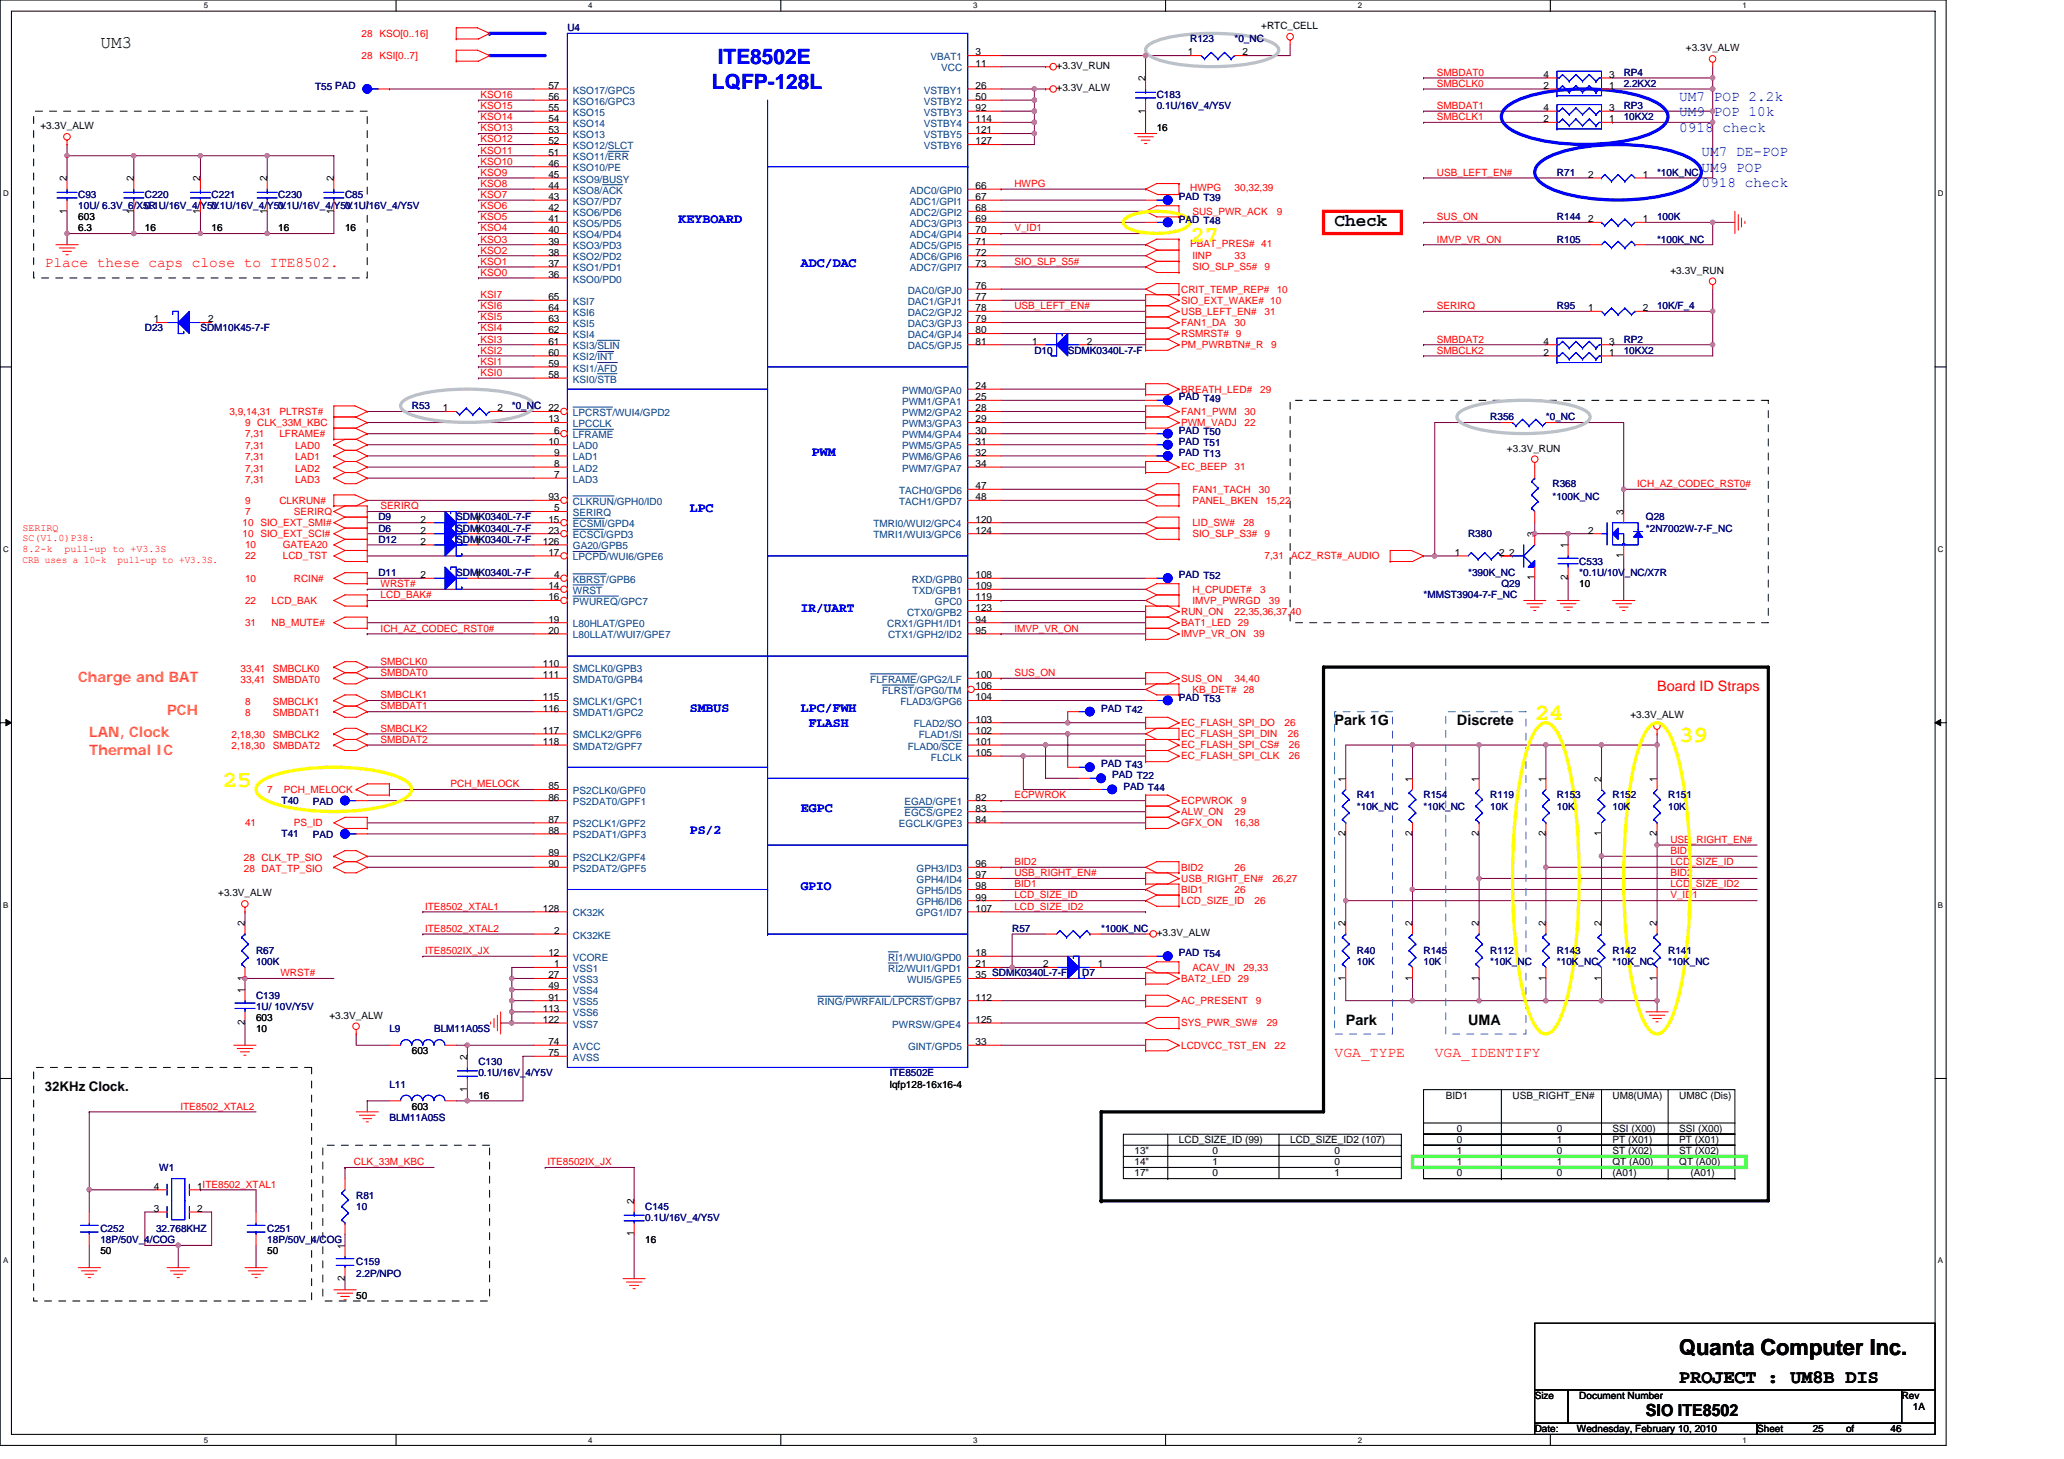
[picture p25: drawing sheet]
<svg xmlns="http://www.w3.org/2000/svg" width="297mm" height="210mm" viewBox="0 0 297 210" stroke-linecap="round" stroke-linejoin="round" font-family="sans-serif">
<defs><g id="words">
<g font-size="3.3" fill="#ff0">
<text x="171.3" y="34.8">27</text>
<text x="220.9" y="103.6">24</text>
<text x="241.7" y="106.8">39</text>
<text x="32" y="113.2">25</text>
</g>
<text font-size="3.2" x="241.7" y="195">Quanta Computer Inc.</text>
<g font-size="3" fill="#00f">
<text x="103.3" y="9.2">ITE8502E</text>
<text x="102.5" y="12.8">LQFP-128L</text>
</g>
<text font-size="2.7" x="241.7" y="199.1">PROJECT : UM8B DIS</text>
<g font-size="2.5">
<text x="14.5" y="6.8">UM3</text>
<text x="192.1" y="32.6">Check</text>
</g>
<text font-size="2.4" x="236.9" y="203.9">SIO ITE8502</text>
<g font-size="2.1" fill="#00f">
<text x="241.7" y="14.5">UM7 POP 2.2k</text>
<text x="241.7" y="16.7">UM9 POP 10k</text>
<text x="241.7" y="19">0918 check</text>
<text x="244.9" y="22.5">UM7 DE-POP</text>
<text x="244.9" y="24.7">UM9 POP</text>
<text x="244.9" y="27">0918 check</text>
</g>
<g font-size="2.1" fill="#f00">
<text x="6.5" y="38.5">Place these caps close to ITE8502.</text>
<text x="238.5" y="99.5">Board ID Straps</text>
<text x="192.1" y="152.1">VGA_TYPE</text>
<text x="206.5" y="152.1">VGA_IDENTIFY</text>
</g>
<g font-size="2.1" fill="#ff8000">
<text x="11.3" y="98.1">Charge and BAT</text>
<text x="12.8" y="106.1">LAN, Clock</text>
<text x="24" y="102.9">PCH</text>
<text x="12.8" y="108.6">Thermal IC</text>
</g>
<g font-size="2.1">
<text x="192.1" y="104.4">Park 1G</text>
<text x="209.7" y="104.4">Discrete</text>
<text x="193.7" y="147.6">Park</text>
<text x="211.3" y="147.6">UMA</text>
</g>
<g font-size="1.9" fill="#00f">
<text x="97.7" y="32">KEYBOARD</text>
<text x="115.3" y="38.4">ADC/DAC</text>
<text x="116.9" y="65.6">PWM</text>
<text x="99.3" y="73.6">LPC</text>
<text x="115.3" y="88">IR/UART</text>
<text x="99.3" y="102.4">SMBUS</text>
<text x="115.3" y="102.4">LPC/FWH</text>
<text x="116.4" y="104.6">FLASH</text>
<text x="115.3" y="116.8">EGPC</text>
<text x="99.3" y="120">PS/2</text>
<text x="115.3" y="128">GPIO</text>
</g>
<text font-size="1.9" x="6.5" y="157">32KHz Clock.</text>
<g font-size="1.4" fill="#f00">
<text x="52" y="5.3">28 KSO[0..16]</text>
<text x="52" y="8.5">28 KSI[0..7]</text>
<text x="206.8" y="10.9">SMBDAT0</text>
<text x="69.2" y="15.7">KSO15</text>
<text x="69.2" y="17.3">KSO14</text>
<text x="69.2" y="14.1">KSO16</text>
<text x="206.8" y="17.3">SMBCLK1</text>
<text x="206.8" y="15.7">SMBDAT1</text>
<text x="206.8" y="12.5">SMBCLK0</text>
<text x="69.2" y="22.1">KSO11</text>
<text x="69.2" y="23.7">KSO10</text>
<text x="69.2" y="18.9">KSO13</text>
<text x="69.2" y="20.5">KSO12</text>
<text x="69.2" y="28.5">KSO7</text>
<text x="69.2" y="25.3">KSO9</text>
<text x="69.2" y="26.9">KSO8</text>
<text x="146" y="26.9">HWPG</text>
<text x="171.3" y="27.5">HWPG</text>
<text x="177.7" y="27.5">30,32,39</text>
<text x="206.8" y="25.3">USB_LEFT_EN#</text>
<text x="69.2" y="34.9">KSO3</text>
<text x="69.2" y="31.7">KSO5</text>
<text x="69.2" y="33.3">KSO4</text>
<text x="69.2" y="30.1">KSO6</text>
<text x="146" y="33.3">V_ID1</text>
<text x="171.3" y="35.5">PBAT_PRES# 41</text>
<text x="171.6" y="30.9">SUS_PWR_ACK</text>
<text x="183.7" y="30.9">9</text>
<text x="206.8" y="34.9">IMVP_VR_ON</text>
<text x="206.8" y="31.7">SUS_ON</text>
<text x="69.2" y="36.5">KSO2</text>
<text x="69.2" y="38.1">KSO1</text>
<text x="69.2" y="39.7">KSO0</text>
<text x="146" y="38.1">SIO_SLP_S5#</text>
<text x="171.6" y="37.3">IINP</text>
<text x="171.6" y="38.9">SIO_SLP_S5#</text>
<text x="177.7" y="37.3">33</text>
<text x="182" y="38.9">9</text>
<text x="69.2" y="46.1">KSI5</text>
<text x="69.2" y="47.7">KSI4</text>
<text x="69.2" y="42.9">KSI7</text>
<text x="69.2" y="44.5">KSI6</text>
<text x="146" y="44.5">USB_LEFT_EN#</text>
<text x="170" y="42.1">CRIT_TEMP_REP#</text>
<text x="170" y="43.7">SIO_EXT_WAKE# 10</text>
<text x="170" y="45.3">USB_LEFT_EN#</text>
<text x="170" y="46.9">FAN1_DA</text>
<text x="177.7" y="46.9">30</text>
<text x="182" y="45.3">31</text>
<text x="183.7" y="42.1">10</text>
<text x="206.8" y="44.5">SERIRQ</text>
<text x="69.2" y="49.3">KSI3</text>
<text x="69.2" y="52.5">KSI1</text>
<text x="69.2" y="50.9">KSI2</text>
<text x="170" y="48.5">RSMRST# 9</text>
<text x="170" y="50.1">PM_PWRBTN#_R</text>
<text x="182.9" y="50.1">9</text>
<text x="206.8" y="49.3">SMBDAT2</text>
<text x="206.8" y="50.9">SMBCLK2</text>
<text x="33" y="59.7">3,9,14,31</text>
<text x="40.2" y="59.7">PLTRST#</text>
<text x="69.2" y="54.1">KSI0</text>
<text x="170" y="56.5">BREATH_LED#</text>
<text x="170" y="59.7">FAN1_PWM</text>
<text x="179.1" y="59.7">30</text>
<text x="181.4" y="56.5">29</text>
<text x="35.3" y="62.9">7,31</text>
<text x="35.3" y="64.7">7,31</text>
<text x="35.3" y="61.3">9 CLK_33M_KBC</text>
<text x="40.2" y="62.9">LFRAME#</text>
<text x="42.5" y="64.7">LAD0</text>
<text x="170" y="61.3">PWM_VADJ</text>
<text x="179.1" y="61.3">22</text>
<text x="35.3" y="66.3">7,31</text>
<text x="35.3" y="67.9">7,31</text>
<text x="35.3" y="69.5">7,31</text>
<text x="42.5" y="66.3">LAD1</text>
<text x="42.5" y="67.9">LAD2</text>
<text x="42.5" y="69.5">LAD3</text>
<text x="170" y="67.7">EC_BEEP</text>
<text x="171.6" y="70.9">FAN1_TACH</text>
<text x="177.7" y="67.7">31</text>
<text x="181.2" y="70.9">30</text>
<text x="235.6" y="70.1">ICH_AZ_CODEC_RST0#</text>
<text x="3.3" y="76.4">SERIRQ</text>
<text x="3.3" y="77.9">SC(V1.0)P38:</text>
<text x="34.9" y="75.7">10 SIO_EXT_SMI#</text>
<text x="34.9" y="77.3">10 SIO_EXT_SCI#</text>
<text x="35.3" y="74.1">7</text>
<text x="35.3" y="72.5">9</text>
<text x="40.2" y="72.5">CLKRUN#</text>
<text x="42.3" y="74.1">SERIRQ</text>
<text x="54.8" y="73.3">SERIRQ</text>
<text x="171.6" y="72.5">PANEL_BKEN</text>
<text x="171.6" y="75.7">LID_SW#</text>
<text x="171.6" y="77.3">SIO_SLP_S3#</text>
<text x="178.9" y="75.7">28</text>
<text x="182" y="77.3">9</text>
<text x="182.2" y="72.5">15,22</text>
<text x="3.3" y="79.5">8.2-k</text>
<text x="3.3" y="81">CRB uses a 10-k</text>
<text x="9.3" y="79.5">pull-up to +V3.3S</text>
<text x="16.9" y="81">pull-up to +V3.3S.</text>
<text x="35.3" y="83.7">10</text>
<text x="35.3" y="78.9">10</text>
<text x="35.3" y="80.5">22</text>
<text x="40.7" y="78.9">GATEA20</text>
<text x="40.7" y="80.5">LCD_TST</text>
<text x="42.3" y="83.7">RCIN#</text>
<text x="182" y="80.5">7,31</text>
<text x="185.8" y="80.5">ACZ_RST#_AUDIO</text>
<text x="35.3" y="86.9">22</text>
<text x="39.1" y="86.9">LCD_BAK</text>
<text x="54.8" y="86.1">LCD_BAK#</text>
<text x="54.8" y="84.5">WRST#</text>
<text x="170" y="88.5">RUN_ON</text>
<text x="171.6" y="85.3">H_CPUDET#</text>
<text x="171.6" y="86.9">IMVP_PWRGD</text>
<text x="177.7" y="88.5">22,35,36,37,40</text>
<text x="181.4" y="85.3">3</text>
<text x="182.6" y="86.9">39</text>
<text x="35.3" y="90.1">31</text>
<text x="39.1" y="90.1">NB_MUTE#</text>
<text x="54.8" y="95.7">SMBCLK0</text>
<text x="54.8" y="90.9">ICH_AZ_CODEC_RST0#</text>
<text x="146" y="90.9">IMVP_VR_ON</text>
<text x="170" y="91.7">IMVP_VR_ON</text>
<text x="170" y="90.1">BAT1_LED 29</text>
<text x="180.4" y="91.7">39</text>
<text x="34.6" y="96.7">33,41</text>
<text x="34.6" y="98.3">33,41</text>
<text x="35.3" y="101.5">8</text>
<text x="39.3" y="96.7">SMBCLK0</text>
<text x="39.3" y="98.3">SMBDAT0</text>
<text x="39.3" y="101.5">SMBCLK1</text>
<text x="54.8" y="97.3">SMBDAT0</text>
<text x="54.8" y="100.5">SMBCLK1</text>
<text x="146" y="97.3">SUS_ON</text>
<text x="170" y="98.1">SUS_ON</text>
<text x="171.6" y="99.7">KB_DET# 28</text>
<text x="177.7" y="98.1">34,40</text>
<text x="33.3" y="106.3">2,18,30</text>
<text x="33.3" y="107.9">2,18,30</text>
<text x="35.3" y="103.1">8</text>
<text x="39.3" y="103.1">SMBDAT1</text>
<text x="39.3" y="106.3">SMBCLK2</text>
<text x="39.3" y="107.9">SMBDAT2</text>
<text x="54.8" y="102.1">SMBDAT1</text>
<text x="54.8" y="105.3">SMBCLK2</text>
<text x="54.8" y="106.9">SMBDAT2</text>
<text x="170" y="107.7">EC_FLASH_SPI_CS#</text>
<text x="170" y="106.1">EC_FLASH_SPI_DIN</text>
<text x="170" y="104.5">EC_FLASH_SPI_DO</text>
<text x="184.9" y="104.5">26</text>
<text x="185.4" y="106.1">26</text>
<text x="185.5" y="107.7">26</text>
<text x="64.9" y="113.3">PCH_MELOCK</text>
<text x="170" y="109.3">EC_FLASH_SPI_CLK</text>
<text x="185.5" y="109.3">26</text>
<text x="35.3" y="118.9">41</text>
<text x="38.5" y="114.1">7</text>
<text x="40.8" y="114.1">PCH_MELOCK</text>
<text x="42.3" y="118.9">PS_ID</text>
<text x="146" y="114.9">ECPWROK</text>
<text x="170" y="115.7">ECPWROK</text>
<text x="170" y="117.3">ALW_ON</text>
<text x="170" y="118.9">GFX_ON</text>
<text x="177.7" y="117.3">29</text>
<text x="177.7" y="118.9">16,38</text>
<text x="178.6" y="115.7">9</text>
<text x="35.1" y="123.9">28 CLK_TP_SIO</text>
<text x="35.1" y="125.5">28 DAT_TP_SIO</text>
<text x="146" y="124.5">BID2</text>
<text x="170" y="125.3">BID2</text>
<text x="177.7" y="125.3">26</text>
<text x="240.4" y="124.5">LCD_SIZE_ID</text>
<text x="240.4" y="122.9">BID1</text>
<text x="240.4" y="121.3">USB_RIGHT_EN#</text>
<text x="61.2" y="130.9">ITE8502_XTAL1</text>
<text x="146" y="127.7">BID1</text>
<text x="146" y="126.1">USB_RIGHT_EN#</text>
<text x="146" y="130.9">LCD_SIZE_ID2</text>
<text x="146" y="129.3">LCD_SIZE_ID</text>
<text x="170" y="128.5">BID1</text>
<text x="170" y="130.1">LCD_SIZE_ID</text>
<text x="170" y="126.9">USB_RIGHT_EN#</text>
<text x="177.7" y="128.5">26</text>
<text x="180.5" y="130.1">26</text>
<text x="183.1" y="126.9">26,27</text>
<text x="240.4" y="129.3">V_ID1</text>
<text x="240.4" y="127.7">LCD_SIZE_ID2</text>
<text x="240.4" y="126.1">BID2</text>
<text x="61.2" y="137.3">ITE8502IX_JX</text>
<text x="61.2" y="134.1">ITE8502_XTAL2</text>
<text x="40.4" y="140.5">WRST#</text>
<text x="170" y="141.3">BAT2_LED 29</text>
<text x="171.6" y="139.7">ACAV_IN</text>
<text x="178.9" y="139.7">29,33</text>
<text x="170" y="147.7">SYS_PWR_SW#</text>
<text x="170" y="144.5">AC_PRESENT</text>
<text x="180.7" y="144.5">9</text>
<text x="182.3" y="147.7">29</text>
<text x="170" y="150.9">LCDVCC_TST_EN</text>
<text x="183.4" y="150.9">22</text>
<text x="26" y="159.7">ITE8502_XTAL2</text>
<text x="50.9" y="167.7">CLK_33M_KBC</text>
<text x="78.8" y="167.7">ITE8502IX_JX</text>
</g>
<g font-size="1.4" fill="#000080">
<text x="81.7" y="4.5">U4</text>
<text x="171.3" y="6.1">R123</text>
<text x="177.7" y="6.1">*0_NC</text>
<text x="233.7" y="10.9">RP4</text>
<text x="45.3" y="13">T55 PAD</text>
<text x="166.5" y="14.1">C183</text>
<text x="166.5" y="15.7">0.1U/16V_4/Y5V</text>
<text x="233.7" y="12.5">2.2KX2</text>
<text x="233.7" y="15.7">RP3</text>
<text x="233.7" y="17.3">10KX2</text>
<text x="11.3" y="28.5">C93</text>
<text x="20.8" y="28.5">C220</text>
<text x="30.5" y="28.5">C221</text>
<text x="40" y="28.5">C230</text>
<text x="49.7" y="28.5">C85</text>
<text x="169.7" y="28.8">PAD T39</text>
<text x="224.1" y="25.3">R71</text>
<text x="238.5" y="25.3">*10K_NC</text>
<text x="11.3" y="30.1">10U/ 6.3V_6/X5R</text>
<text x="20.8" y="30.1">0.1U/16V_4/Y5V</text>
<text x="30.5" y="30.1">0.1U/16V_4/Y5V</text>
<text x="40" y="30.1">0.1U/16V_4/Y5V</text>
<text x="49.7" y="30.1">0.1U/16V_4/Y5V</text>
<text x="169.7" y="32">PAD T48</text>
<text x="224.1" y="31.7">R144</text>
<text x="224.1" y="34.9">R105</text>
<text x="238.5" y="31.7">100K</text>
<text x="238.5" y="34.9">*100K_NC</text>
<text x="20.8" y="47.7">D23</text>
<text x="28.8" y="47.7">SDM10K45-7-F</text>
<text x="224.1" y="44.5">R95</text>
<text x="238.5" y="44.5">10K/F_4</text>
<text x="148.9" y="50.9">D10</text>
<text x="153.7" y="50.9">SDMK0340L-7-F</text>
<text x="233.7" y="49.3">RP2</text>
<text x="233.7" y="50.9">10KX2</text>
<text x="59.3" y="58.9">R53</text>
<text x="73.7" y="58.9">*0_NC</text>
<text x="169.7" y="57.6">PAD T49</text>
<text x="169.7" y="64">PAD T51</text>
<text x="169.7" y="62.4">PAD T50</text>
<text x="169.7" y="65.6">PAD T13</text>
<text x="214.5" y="60.5">R356</text>
<text x="222.5" y="60.5">*0_NC</text>
<text x="223.4" y="70.1">R368</text>
<text x="54.5" y="76.5">D6</text>
<text x="54.5" y="74.9">D9</text>
<text x="65.7" y="76.5">SDMK0340L-7-F</text>
<text x="65.7" y="74.9">SDMK0340L-7-F</text>
<text x="211.3" y="77.3">R380</text>
<text x="223.4" y="72">*100K_NC</text>
<text x="236.9" y="74.9">Q28</text>
<text x="236.9" y="76.5">*2N7002W-7-F_NC</text>
<text x="54.5" y="78.1">D12</text>
<text x="54.5" y="82.9">D11</text>
<text x="65.7" y="78.1">SDMK0340L-7-F</text>
<text x="65.7" y="82.9">SDMK0340L-7-F</text>
<text x="169.7" y="83.2">PAD T52</text>
<text x="211.3" y="82.9">*390K_NC</text>
<text x="227.3" y="81.3">C533</text>
<text x="227.3" y="82.9">*0.1U/10V_NC/X7R</text>
<text x="204.9" y="86.1">*MMST3904-7-F_NC</text>
<text x="216.1" y="84.5">Q29</text>
<text x="169.7" y="100.8">PAD T53</text>
<text x="158.5" y="102.4">PAD T42</text>
<text x="158.5" y="110.4">PAD T43</text>
<text x="160.1" y="112">PAD T22</text>
<text x="161.7" y="113.6">PAD T44</text>
<text x="40.5" y="115.7">T40</text>
<text x="45" y="115.9">PAD</text>
<text x="195.3" y="114.9">R41</text>
<text x="195.3" y="116.5">*10K_NC</text>
<text x="204.9" y="114.9">R154</text>
<text x="204.9" y="116.5">*10K_NC</text>
<text x="214.5" y="114.9">R119</text>
<text x="214.5" y="116.5">10K</text>
<text x="224.1" y="114.9">R153</text>
<text x="224.1" y="116.5">10K</text>
<text x="232.1" y="114.9">R152</text>
<text x="232.1" y="116.5">10K</text>
<text x="240.1" y="114.9">R151</text>
<text x="240.1" y="116.5">10K</text>
<text x="40.5" y="120.5">T41</text>
<text x="45" y="120.7">PAD</text>
<text x="36.8" y="137.3">R67</text>
<text x="145.7" y="134.1">R57</text>
<text x="158.5" y="134.1">*100K_NC</text>
<text x="169.7" y="137.6">PAD T54</text>
<text x="195.3" y="137.3">R40</text>
<text x="204.9" y="137.3">R145</text>
<text x="214.5" y="137.3">R112</text>
<text x="224.1" y="137.3">R143</text>
<text x="232.1" y="137.3">R142</text>
<text x="240.1" y="137.3">R141</text>
<text x="36.8" y="143.7">C139</text>
<text x="36.8" y="138.9">100K</text>
<text x="155.7" y="140.5">D7</text>
<text x="195.3" y="138.9">10K</text>
<text x="204.9" y="138.9">10K</text>
<text x="214.5" y="138.9">*10K_NC</text>
<text x="224.1" y="138.9">*10K_NC</text>
<text x="232.1" y="138.9">*10K_NC</text>
<text x="240.1" y="138.9">*10K_NC</text>
<text x="36.8" y="145.3">1U/ 10V/Y5V</text>
<text x="56" y="148.5">L9</text>
<text x="62.5" y="148.5">BLM11A05S</text>
<text x="68.9" y="153.3">C130</text>
<text x="68.9" y="154.9">0.1U/16V_4/Y5V</text>
<text x="128.1" y="154.9">ITE8502E</text>
<text x="56" y="156.5">L11</text>
<text x="56" y="161.3">BLM11A05S</text>
<text x="22.9" y="168.5">W1</text>
<text x="51.3" y="172.5">R81</text>
<text x="14.5" y="177.3">C252</text>
<text x="14.5" y="178.9">18P/50V_4/COG</text>
<text x="22.5" y="177.3">32.768KHZ</text>
<text x="38.5" y="177.3">C251</text>
<text x="38.5" y="178.9">18P/50V_4/COG</text>
<text x="51.3" y="174.1">10</text>
<text x="92.9" y="174.1">C145</text>
<text x="92.9" y="175.7">0.1U/16V_4/Y5V</text>
<text x="51.3" y="182.1">C159</text>
<text x="51.3" y="183.7">2.2P/NPO</text>
</g>
<g font-size="1.4">
<text x="181.5" y="4.2">+RTC_CELL</text>
<text x="140.4" y="9.6">11</text>
<text x="140.4" y="8">3</text>
<text x="152.1" y="9.9">+3.3V_RUN</text>
<text x="164.8" y="11.7" transform="rotate(-90 164.8 11.7)">2</text>
<text x="170.9" y="8">1</text>
<text x="178.8" y="8">2</text>
<text x="222.1" y="11.2">4</text>
<text x="231.6" y="11.2">3</text>
<text x="242.6" y="7.4">+3.3V_ALW</text>
<text x="78.9" y="12.8">57</text>
<text x="78.9" y="14.4">56</text>
<text x="78.9" y="16">55</text>
<text x="78.9" y="17.6">54</text>
<text x="140.4" y="12.8">26</text>
<text x="140.4" y="14.4">50</text>
<text x="140.4" y="16">92</text>
<text x="140.4" y="17.6">114</text>
<text x="152.1" y="13.1">+3.3V_ALW</text>
<text x="164.8" y="16.3" transform="rotate(-90 164.8 16.3)">1</text>
<text x="222.1" y="12.8">2</text>
<text x="222.1" y="17.6">2</text>
<text x="222.1" y="16">4</text>
<text x="231.6" y="12.8">1</text>
<text x="231.6" y="17.6">1</text>
<text x="231.6" y="16">3</text>
<text x="5.8" y="18.6">+3.3V_ALW</text>
<text x="78.9" y="19.2">53</text>
<text x="78.9" y="20.8">52</text>
<text x="78.9" y="24">46</text>
<text x="78.9" y="22.4">51</text>
<text x="140.4" y="19.2">121</text>
<text x="140.4" y="20.8">127</text>
<text x="166.5" y="18.9">16</text>
<text x="9.6" y="26.1" transform="rotate(-90 9.6 26.1)">2</text>
<text x="19.2" y="26.1" transform="rotate(-90 19.2 26.1)">2</text>
<text x="28.8" y="26.1" transform="rotate(-90 28.8 26.1)">2</text>
<text x="38.4" y="26.1" transform="rotate(-90 38.4 26.1)">2</text>
<text x="48" y="26.1" transform="rotate(-90 48 26.1)">2</text>
<text x="78.9" y="25.6">45</text>
<text x="78.9" y="28.8">43</text>
<text x="78.9" y="27.2">44</text>
<text x="140.4" y="27.2">66</text>
<text x="140.4" y="28.8">67</text>
<text x="228.6" y="25.6">2</text>
<text x="236.4" y="25.6">1</text>
<text x="9.6" y="30.7" transform="rotate(-90 9.6 30.7)">1</text>
<text x="11.3" y="33.3">6.3</text>
<text x="11.3" y="31.7">603</text>
<text x="19.2" y="30.7" transform="rotate(-90 19.2 30.7)">1</text>
<text x="20.8" y="33.3">16</text>
<text x="28.8" y="30.7" transform="rotate(-90 28.8 30.7)">1</text>
<text x="30.5" y="33.3">16</text>
<text x="38.4" y="30.7" transform="rotate(-90 38.4 30.7)">1</text>
<text x="40" y="33.3">16</text>
<text x="48" y="30.7" transform="rotate(-90 48 30.7)">1</text>
<text x="49.7" y="33.3">16</text>
<text x="78.9" y="30.4">42</text>
<text x="78.9" y="32">41</text>
<text x="78.9" y="33.6">40</text>
<text x="78.9" y="35.2">39</text>
<text x="140.4" y="30.4">68</text>
<text x="140.4" y="32">69</text>
<text x="140.4" y="33.6">70</text>
<text x="140.4" y="35.2">71</text>
<text x="228.6" y="32">2</text>
<text x="236.4" y="32">1</text>
<text x="78.9" y="36.8">38</text>
<text x="78.9" y="38.4">37</text>
<text x="78.9" y="40">36</text>
<text x="140.4" y="41.6">76</text>
<text x="140.4" y="36.8">72</text>
<text x="140.4" y="38.4">73</text>
<text x="240.4" y="39.4">+3.3V_RUN</text>
<text x="22.1" y="46.4">1</text>
<text x="30" y="46.4">2</text>
<text x="78.9" y="43.2">65</text>
<text x="78.9" y="44.8">64</text>
<text x="78.9" y="46.4">63</text>
<text x="78.9" y="48">62</text>
<text x="140.4" y="43.2">77</text>
<text x="140.4" y="44.8">78</text>
<text x="140.4" y="46.4">79</text>
<text x="140.4" y="48">80</text>
<text x="228.6" y="44.8">1</text>
<text x="236.4" y="44.8">2</text>
<text x="78.9" y="49.6">61</text>
<text x="78.9" y="51.2">60</text>
<text x="78.9" y="52.8">59</text>
<text x="140.4" y="49.6">81</text>
<text x="148.5" y="49.6">1</text>
<text x="156.4" y="49.6">2</text>
<text x="222.1" y="51.2">2</text>
<text x="222.1" y="49.6">4</text>
<text x="231.6" y="51.2">1</text>
<text x="231.6" y="49.6">3</text>
<text x="63.7" y="59.2">1</text>
<text x="71.6" y="59.2">2</text>
<text x="78.9" y="54.4">58</text>
<text x="78.9" y="59.2">22</text>
<text x="140.4" y="56">24</text>
<text x="140.4" y="57.6">25</text>
<text x="140.4" y="59.2">28</text>
<text x="78.9" y="60.8">13</text>
<text x="78.9" y="64">10</text>
<text x="79.7" y="62.4">6</text>
<text x="79.7" y="65.6">9</text>
<text x="140.4" y="60.8">29</text>
<text x="140.4" y="62.4">30</text>
<text x="140.4" y="64">31</text>
<text x="140.4" y="65.6">32</text>
<text x="216.9" y="65">+3.3V_RUN</text>
<text x="78.9" y="72">93</text>
<text x="79.7" y="67.2">8</text>
<text x="79.7" y="68.8">7</text>
<text x="140.4" y="67.2">34</text>
<text x="140.4" y="70.4">47</text>
<text x="140.4" y="72">48</text>
<text x="60.5" y="76.8">2</text>
<text x="60.5" y="75.2">2</text>
<text x="68.4" y="76.8">1</text>
<text x="68.4" y="75.2">1</text>
<text x="78.9" y="75.2">15</text>
<text x="78.9" y="76.8">23</text>
<text x="79.7" y="73.6">5</text>
<text x="140.4" y="75.2">120</text>
<text x="140.4" y="76.8">124</text>
<text x="220.8" y="77.3" transform="rotate(-90 220.8 77.3)">3</text>
<text x="228.6" y="76.8">2</text>
<text x="233.7" y="74.1" transform="rotate(-90 233.7 74.1)">3</text>
<text x="60.5" y="78.4">2</text>
<text x="60.5" y="83.2">2</text>
<text x="68.4" y="78.4">1</text>
<text x="68.4" y="83.2">1</text>
<text x="78.1" y="78.4">126</text>
<text x="78.9" y="80">17</text>
<text x="79.7" y="83.2">4</text>
<text x="140.4" y="83.2">108</text>
<text x="209.4" y="80">1</text>
<text x="215.7" y="80">2</text>
<text x="217.2" y="80">2</text>
<text x="220.8" y="83.5" transform="rotate(-90 220.8 83.5)">1</text>
<text x="225.7" y="83.5" transform="rotate(-90 225.7 83.5)">2</text>
<text x="225.7" y="78.9" transform="rotate(-90 225.7 78.9)">1</text>
<text x="233.7" y="80.3" transform="rotate(-90 233.7 80.3)">1</text>
<text x="78.9" y="89.6">19</text>
<text x="78.9" y="84.8">14</text>
<text x="78.9" y="86.4">16</text>
<text x="140.4" y="86.4">119</text>
<text x="140.4" y="84.8">109</text>
<text x="140.4" y="89.6">94</text>
<text x="140.4" y="88">123</text>
<text x="227.3" y="84.5">10</text>
<text x="78.1" y="96">110</text>
<text x="78.9" y="91.2">20</text>
<text x="140.4" y="91.2">95</text>
<text x="78.1" y="97.6">111</text>
<text x="78.1" y="100.8">115</text>
<text x="140.4" y="99.2">106</text>
<text x="140.4" y="97.6">100</text>
<text x="140.4" y="100.8">104</text>
<text x="78.1" y="102.4">116</text>
<text x="78.1" y="105.6">117</text>
<text x="78.1" y="107.2">118</text>
<text x="140.4" y="107.2">101</text>
<text x="140.4" y="105.6">102</text>
<text x="140.4" y="104">103</text>
<text x="234.6" y="103.4">+3.3V_ALW</text>
<text x="78.9" y="113.6">85</text>
<text x="140.4" y="108.8">105</text>
<text x="193.7" y="112.5" transform="rotate(-90 193.7 112.5)">1</text>
<text x="203.3" y="112.5" transform="rotate(-90 203.3 112.5)">1</text>
<text x="212.8" y="112.5" transform="rotate(-90 212.8 112.5)">1</text>
<text x="222.5" y="112.5" transform="rotate(-90 222.5 112.5)">1</text>
<text x="230.5" y="112.5" transform="rotate(-90 230.5 112.5)">2</text>
<text x="238.5" y="112.5" transform="rotate(-90 238.5 112.5)">1</text>
<text x="78.9" y="115.2">86</text>
<text x="78.9" y="118.4">87</text>
<text x="78.9" y="120">88</text>
<text x="140.4" y="116.8">83</text>
<text x="140.4" y="115.2">82</text>
<text x="140.4" y="118.4">84</text>
<text x="78.9" y="123.2">89</text>
<text x="78.9" y="124.8">90</text>
<text x="140.4" y="124.8">96</text>
<text x="193.7" y="120.4" transform="rotate(-90 193.7 120.4)">2</text>
<text x="203.3" y="120.4" transform="rotate(-90 203.3 120.4)">2</text>
<text x="212.8" y="120.4" transform="rotate(-90 212.8 120.4)">2</text>
<text x="222.5" y="120.4" transform="rotate(-90 222.5 120.4)">2</text>
<text x="230.5" y="120.4" transform="rotate(-90 230.5 120.4)">1</text>
<text x="238.5" y="120.4" transform="rotate(-90 238.5 120.4)">2</text>
<text x="31.4" y="129">+3.3V_ALW</text>
<text x="78.1" y="131.2">128</text>
<text x="140.4" y="126.4">97</text>
<text x="140.4" y="128">98</text>
<text x="140.4" y="129.6">99</text>
<text x="140.4" y="131.2">107</text>
<text x="35.2" y="133.3" transform="rotate(-90 35.2 133.3)">2</text>
<text x="78.9" y="137.6">12</text>
<text x="79.7" y="134.4">2</text>
<text x="140.4" y="137.6">18</text>
<text x="166.5" y="134.7">+3.3V_ALW</text>
<text x="193.7" y="133.3" transform="rotate(-90 193.7 133.3)">2</text>
<text x="203.3" y="133.3" transform="rotate(-90 203.3 133.3)">2</text>
<text x="212.8" y="133.3" transform="rotate(-90 212.8 133.3)">2</text>
<text x="222.5" y="133.3" transform="rotate(-90 222.5 133.3)">2</text>
<text x="230.5" y="133.3" transform="rotate(-90 230.5 133.3)">2</text>
<text x="238.5" y="133.3" transform="rotate(-90 238.5 133.3)">2</text>
<text x="35.2" y="142.9" transform="rotate(-90 35.2 142.9)">1</text>
<text x="35.2" y="141.2" transform="rotate(-90 35.2 141.2)">1</text>
<text x="78.9" y="140.8">27</text>
<text x="78.9" y="142.4">49</text>
<text x="78.9" y="144">91</text>
<text x="79.7" y="139.2">1</text>
<text x="140.4" y="139.2">21</text>
<text x="140.4" y="144">112</text>
<text x="140.4" y="140.8">35 SDMK0340L-7-F</text>
<text x="150.1" y="139.2">2</text>
<text x="158" y="139.2">1</text>
<text x="193.7" y="141.2" transform="rotate(-90 193.7 141.2)">1</text>
<text x="203.3" y="141.2" transform="rotate(-90 203.3 141.2)">1</text>
<text x="212.8" y="141.2" transform="rotate(-90 212.8 141.2)">1</text>
<text x="222.5" y="141.2" transform="rotate(-90 222.5 141.2)">1</text>
<text x="230.5" y="141.2" transform="rotate(-90 230.5 141.2)">1</text>
<text x="238.5" y="141.2" transform="rotate(-90 238.5 141.2)">1</text>
<text x="35.2" y="147.6" transform="rotate(-90 35.2 147.6)">2</text>
<text x="36.8" y="148.5">10</text>
<text x="36.8" y="146.9">603</text>
<text x="47.4" y="146.6">+3.3V_ALW</text>
<text x="78.1" y="145.6">113</text>
<text x="78.1" y="147.2">122</text>
<text x="140.4" y="147.2">125</text>
<text x="59.3" y="151.7">603</text>
<text x="67.2" y="152.5" transform="rotate(-90 67.2 152.5)">2</text>
<text x="78.9" y="150.4">74</text>
<text x="78.9" y="152">75</text>
<text x="140.4" y="150.4">33</text>
<text x="59.3" y="159.7">603</text>
<text x="67.2" y="157.2" transform="rotate(-90 67.2 157.2)">1</text>
<text x="68.9" y="158.1">16</text>
<text x="128.1" y="156.5">lqfp128-16x16-4</text>
<text x="208.1" y="158.1">BID1</text>
<text x="217.7" y="158.1">USB_RIGHT_EN#</text>
<text x="232.1" y="158.1">UM8(UMA)</text>
<text x="241.7" y="158.1">UM8C (Dis)</text>
<text x="163.3" y="166.1">13&quot;</text>
<text x="163.3" y="167.7">14&quot;</text>
<text x="169.7" y="164.5">LCD_SIZE_ID (99)</text>
<text x="174.5" y="166.1">0</text>
<text x="174.5" y="167.7">1</text>
<text x="185.7" y="164.5">LCD_SIZE_ID2 (107)</text>
<text x="192.1" y="167.7">0</text>
<text x="192.1" y="166.1">0</text>
<text x="209.7" y="166.1">1</text>
<text x="209.7" y="164.5">0</text>
<text x="209.7" y="167.7">1</text>
<text x="209.7" y="162.9">0</text>
<text x="224.1" y="167.7">1</text>
<text x="224.1" y="162.9">0</text>
<text x="224.1" y="164.5">1</text>
<text x="224.1" y="166.1">0</text>
<text x="232.1" y="166.1">ST (X02)</text>
<text x="232.1" y="167.7">QT (A00)</text>
<text x="232.1" y="164.5">PT (X01)</text>
<text x="232.1" y="162.9">SSI (X00)</text>
<text x="241.7" y="164.5">PT (X01)</text>
<text x="241.7" y="162.9">SSI (X00)</text>
<text x="241.7" y="167.7">QT (A00)</text>
<text x="241.7" y="166.1">ST (X02)</text>
<text x="22.1" y="171.2">4</text>
<text x="28.4" y="171.2">1ITE8502_XTAL1</text>
<text x="91.2" y="173.3" transform="rotate(-90 91.2 173.3)">2</text>
<text x="163.3" y="169.3">17&quot;</text>
<text x="174.5" y="169.3">0</text>
<text x="192.1" y="169.3">1</text>
<text x="209.7" y="169.3">0</text>
<text x="224.1" y="169.3">0</text>
<text x="232.1" y="169.3">(A01)</text>
<text x="243.3" y="169.3">(A01)</text>
<text x="22.1" y="174.4">3</text>
<text x="28.4" y="174.4">2</text>
<text x="49.6" y="179.7" transform="rotate(-90 49.6 179.7)">1</text>
<text x="91.2" y="177.9" transform="rotate(-90 91.2 177.9)">1</text>
<text x="92.9" y="178.9">16</text>
<text x="14.5" y="180.5">50</text>
<text x="38.5" y="180.5">50</text>
<text x="49.6" y="184.4" transform="rotate(-90 49.6 184.4)">2</text>
<text x="51.3" y="186.9">50</text>
<text x="220.9" y="201.3">Size</text>
<text x="227.3" y="201.3">Document Number</text>
<text x="273.7" y="201.3">Rev</text>
<text x="275.3" y="202.9">1A</text>
<text x="220.9" y="206.1">Date:</text>
<text x="226.9" y="206.1">Wednesday, February 10, 2010</text>
<text x="252.9" y="206.1">Sheet</text>
<text x="260.9" y="206.1">25</text>
<text x="265.7" y="206.1">of</text>
<text x="272.1" y="206.1">46</text>
</g>
<g font-size="1.4" fill="#004080">
<text x="133.9" y="8.7">VBAT1</text>
<text x="135.4" y="10.3">VCC</text>
<text x="82.5" y="13.5">KSO17/GPC5</text>
<text x="82.5" y="15.1">KSO16/GPC3</text>
<text x="82.5" y="16.7">KSO15</text>
<text x="132.9" y="13.5">VSTBY1</text>
<text x="132.9" y="15.1">VSTBY2</text>
<text x="132.9" y="16.7">VSTBY3</text>
<text x="82.5" y="18.3">KSO14</text>
<text x="82.5" y="19.9">KSO13</text>
<text x="82.5" y="21.5">KSO12/SLCT</text>
<text x="82.5" y="23.1">KSO11/ERR</text>
<text x="132.9" y="18.3">VSTBY4</text>
<text x="132.9" y="19.9">VSTBY5</text>
<text x="132.9" y="21.5">VSTBY6</text>
<text x="82.5" y="24.7">KSO10/PE</text>
<text x="82.5" y="26.3">KSO9/BUSY</text>
<text x="82.5" y="27.9">KSO8/ACK</text>
<text x="82.5" y="29.5">KSO7/PD7</text>
<text x="131" y="27.9">ADC0/GPI0</text>
<text x="131" y="29.5">ADC1/GPI1</text>
<text x="82.5" y="31.1">KSO6/PD6</text>
<text x="82.5" y="32.7">KSO5/PD5</text>
<text x="82.5" y="34.3">KSO4/PD4</text>
<text x="82.5" y="35.9">KSO3/PD3</text>
<text x="131" y="31.1">ADC2/GPI2</text>
<text x="131" y="32.7">ADC3/GPI3</text>
<text x="131" y="34.3">ADC4/GPI4</text>
<text x="131" y="35.9">ADC5/GPI5</text>
<text x="82.5" y="37.5">KSO2/PD2</text>
<text x="82.5" y="39.1">KSO1/PD1</text>
<text x="82.5" y="40.7">KSO0/PD0</text>
<text x="131" y="37.5">ADC6/GPI6</text>
<text x="131" y="39.1">ADC7/GPI7</text>
<text x="82.5" y="43.9">KSI7</text>
<text x="82.5" y="45.5">KSI6</text>
<text x="82.5" y="47.1">KSI5</text>
<text x="130.6" y="42.3">DAC0/GPJ0</text>
<text x="130.6" y="43.9">DAC1/GPJ1</text>
<text x="130.6" y="45.5">DAC2/GPJ2</text>
<text x="130.6" y="47.1">DAC3/GPJ3</text>
<text x="82.5" y="48.7">KSI4</text>
<text x="82.5" y="50.3">KSI3/SLIN</text>
<text x="82.5" y="51.9">KSI2/INT</text>
<text x="82.5" y="53.5">KSI1/AFD</text>
<text x="130.6" y="48.7">DAC4/GPJ4</text>
<text x="130.6" y="50.3">DAC5/GPJ5</text>
<text x="82.5" y="55.1">KSI0/STB</text>
<text x="82.5" y="59.9">LPCRST/WUI4/GPD2</text>
<text x="129.8" y="56.7">PWM0/GPA0</text>
<text x="129.8" y="58.3">PWM1/GPA1</text>
<text x="129.8" y="59.9">PWM2/GPA2</text>
<text x="82.5" y="61.5">LPCCLK</text>
<text x="82.5" y="63.1">LFRAME</text>
<text x="82.5" y="64.7">LAD0</text>
<text x="129.8" y="61.5">PWM3/GPA3</text>
<text x="129.8" y="63.1">PWM4/GPA4</text>
<text x="129.8" y="64.7">PWM5/GPA5</text>
<text x="82.5" y="66.3">LAD1</text>
<text x="82.5" y="67.9">LAD2</text>
<text x="82.5" y="69.5">LAD3</text>
<text x="129.4" y="71.1">TACH0/GPD6</text>
<text x="129.8" y="66.3">PWM6/GPA6</text>
<text x="129.8" y="67.9">PWM7/GPA7</text>
<text x="82.5" y="72.7">CLKRUN/GPH0/ID0</text>
<text x="82.5" y="74.3">SERIRQ</text>
<text x="82.5" y="75.9">ECSMI/GPD4</text>
<text x="82.5" y="77.5">ECSCI/GPD3</text>
<text x="125.7" y="75.9">TMRI0/WUI2/GPC4</text>
<text x="125.7" y="77.5">TMRI1/WUI3/GPC6</text>
<text x="129.4" y="72.7">TACH1/GPD7</text>
<text x="82.5" y="80.7">LPCPD/WUI6/GPE6</text>
<text x="82.5" y="79.1">GA20/GPB5</text>
<text x="82.5" y="83.9">KBRST/GPB6</text>
<text x="131.2" y="83.9">RXD/GPB0</text>
<text x="82.5" y="85.5">WRST</text>
<text x="82.5" y="87.1">PWUREQ/GPC7</text>
<text x="130.5" y="88.7">CTX0/GPB2</text>
<text x="131.3" y="85.5">TXD/GPB1</text>
<text x="134.6" y="87.1">GPC0</text>
<text x="82.5" y="90.3">L80HLAT/GPE0</text>
<text x="82.5" y="91.9">L80LLAT/WUI7/GPE7</text>
<text x="127.7" y="90.3">CRX1/GPH1/ID1</text>
<text x="127.8" y="91.9">CTX1/GPH2/ID2</text>
<text x="82.5" y="96.7">SMCLK0/GPB3</text>
<text x="82.5" y="98.3">SMDAT0/GPB4</text>
<text x="82.5" y="101.5">SMCLK1/GPC1</text>
<text x="125.2" y="98.3">FLFRAME/GPG2/LF</text>
<text x="127" y="99.9">FLRST/GPG0/TM</text>
<text x="129.6" y="101.5">FLAD3/GPG6</text>
<text x="82.5" y="103.1">SMDAT1/GPC2</text>
<text x="82.5" y="106.3">SMCLK2/GPF6</text>
<text x="82.5" y="107.9">SMDAT2/GPF7</text>
<text x="130.6" y="107.9">FLAD0/SCE</text>
<text x="131.5" y="104.7">FLAD2/SO</text>
<text x="132.2" y="106.3">FLAD1/SI</text>
<text x="134" y="109.5">FLCLK</text>
<text x="82.5" y="114.3">PS2CLK0/GPF0</text>
<text x="82.5" y="115.9">PS2DAT0/GPF1</text>
<text x="82.5" y="119.1">PS2CLK1/GPF2</text>
<text x="129.4" y="119.1">EGCLK/GPE3</text>
<text x="130.2" y="115.9">EGAD/GPE1</text>
<text x="130.2" y="117.5">EGCS/GPE2</text>
<text x="82.5" y="120.7">PS2DAT1/GPF3</text>
<text x="82.5" y="123.9">PS2CLK2/GPF4</text>
<text x="82.5" y="125.5">PS2DAT2/GPF5</text>
<text x="131.9" y="125.5">GPH3/ID3</text>
<text x="82.5" y="131.9">CK32K</text>
<text x="131.8" y="131.9">GPG1/ID7</text>
<text x="131.9" y="127.1">GPH4/ID4</text>
<text x="131.9" y="128.7">GPH5/ID5</text>
<text x="131.9" y="130.3">GPH6/ID6</text>
<text x="82.5" y="135.1">CK32KE</text>
<text x="82.5" y="138.3">VCORE</text>
<text x="82.5" y="141.5">VSS3</text>
<text x="82.5" y="143.1">VSS4</text>
<text x="82.5" y="139.9">VSS1</text>
<text x="127.8" y="138.3">RI1/WUI0/GPD0</text>
<text x="127.8" y="139.9">RI2/WUI1/GPD1</text>
<text x="130.6" y="141.5">WUI5/GPE5</text>
<text x="82.5" y="144.7">VSS5</text>
<text x="82.5" y="146.3">VSS6</text>
<text x="82.5" y="147.9">VSS7</text>
<text x="117.7" y="144.7">RING/PWRFAIL/LPCRST/GPB7</text>
<text x="128.4" y="147.9">PWRSW/GPE4</text>
<text x="82.5" y="151.1">AVCC</text>
<text x="82.5" y="152.7">AVSS</text>
<text x="130.7" y="151.1">GINT/GPD5</text>
</g>
<g font-size="1.1">
<text x="29.3" y="1.2">5</text>
<text x="84.7" y="1.2">4</text>
<text x="140" y="1.2">3</text>
<text x="195.4" y="1.2">2</text>
<text x="250.8" y="1.2">1</text>
<text x=".4" y="28.2">D</text>
<text x="278.9" y="28.2">D</text>
<text x=".4" y="79.4">C</text>
<text x="278.9" y="79.4">C</text>
<text x=".4" y="130.6">B</text>
<text x="278.9" y="130.6">B</text>
<text x=".4" y="181.8">A</text>
<text x="278.9" y="181.8">A</text>
<text x="29.3" y="207.6">5</text>
<text x="84.7" y="207.6">4</text>
<text x="140" y="207.6">3</text>
<text x="195.4" y="207.6">2</text>
<text x="250.8" y="207.6">1</text>
</g>
</g></defs>
<path d="M0 0h280.1v208h-280.1zM1.6 1.6h276.9v204.8h-276.9z" fill="none" stroke="#000" stroke-width=".15"/>
<g fill="#fff">
<path d="M29.3 .2h.6v1.2h-.6z"/>
<path d="M29.3 206.6h.6v1.3h-.6z"/>
</g>
<path d="M57 0v1.6M57 206.4v1.6" fill="none" stroke="#000" stroke-width=".15"/>
<g fill="#fff">
<path d="M84.7 .2h.6v1.2h-.6z"/>
<path d="M84.7 206.6h.6v1.3h-.6z"/>
</g>
<path d="M112.4 0v1.6M112.4 206.4v1.6" fill="none" stroke="#000" stroke-width=".15"/>
<g fill="#fff">
<path d="M140 .2h.6v1.2h-.6z"/>
<path d="M140 206.6h.6v1.3h-.6z"/>
</g>
<path d="M167.7 0v1.6M167.7 206.4v1.6" fill="none" stroke="#000" stroke-width=".15"/>
<g fill="#fff">
<path d="M195.4 .2h.6v1.2h-.6z"/>
<path d="M195.4 206.6h.6v1.3h-.6z"/>
</g>
<path d="M223.1 0v1.6M223.1 206.4v1.6" fill="none" stroke="#000" stroke-width=".15"/>
<g fill="#fff">
<path d="M250.8 .2h.6v1.2h-.6z"/>
<path d="M250.8 206.6h.6v1.3h-.6z"/>
<path d="M.4 27.2h.8v1.3h-.8z"/>
<path d="M278.9 27.2h.8v1.3h-.8z"/>
<path d="M.4 78.4h.8v1.3h-.8z"/>
<path d="M278.9 78.4h.8v1.3h-.8z"/>
</g>
<path d="M0 52.8h1.6M278.5 52.8h1.6" fill="none" stroke="#000" stroke-width=".15"/>
<g fill="#fff">
<path d="M.4 129.6h.8v1.3h-.8z"/>
<path d="M278.9 129.6h.7v1.3h-.7z"/>
</g>
<path d="M0 104h1.6M278.5 104h1.6" fill="none" stroke="#000" stroke-width=".15"/>
<path d="M.8 103.5l.8 .5-.8 .5zM278.5 104l.8-.5v1z" fill="#000" stroke="#000" stroke-width=".14"/>
<g fill="#fff">
<path d="M.4 180.8h.8v1.3h-.8z"/>
<path d="M278.9 180.8h.7v1.3h-.7z"/>
</g>
<g fill="none" stroke="#000" stroke-width=".15">
<path d="M0 155.2h1.6M204.9 156.8h44.8v12.8h-44.8zM216.1 156.8v12.8M230.5 156.8v12.8M240.1 156.8v12.8M278.5 155.2h1.6M161.7 166.4h40M161.7 168h40M161.7 164.8h40M161.7 163.2h40v6.4h-40zM168.1 169.6h.1M168.1 163.2v6.4"/>
<path d="M184.1 163.2v6.4M201.7 168h.1M201.7 164.8h.1M204.9 161.6h44.8M204.9 163.2h44.8M204.9 164.8h44.8M204.9 168h44.8M204.9 166.4h44.8M204.9 169.6h44.8M216.1 169.6h.1M240.1 169.6h.1M249.7 166.4h.1"/>
<path d="M249.7 169.6h.1M220.9 190.4h57.6v9.6h-57.6zM220.9 204.8h32v1.6h-32zM220.9 200h4.8v4.8h-4.8zM225.7 200h48v4.8h-48zM252.9 204.8h25.6v1.6h-25.6zM273.7 200h4.8v4.8h-4.8z"/>
</g>
<g fill="none" stroke="#800040" stroke-width=".15">
<path d="M56 12.8h.1M56 12.8h20.9M68.9 19.2h.1M68.9 16h.1M68.9 17.6h.1M68.9 14.4h.1M68.9 17.6h8M68.9 16h8M68.9 19.2h8M68.9 14.4h8M144.1 17.6h4.8M144.1 12.8h4.8"/>
<path d="M144.1 19.2h4.8M144.1 14.4h4.8M144.1 9.6h6.4M144.1 16h4.8M144.1 8h20.8M148.9 17.6v3.2h-4.8M148.9 17.6h.1M148.9 12.8h.1M148.9 16h.1M148.9 12.8h1.6M148.9 12.8v4.8M150.5 12.8h.1"/>
<path d="M164.9 8v3.2M164.9 16v3.2M164.9 8h.1M164.9 8h6.4M185.7 6.4v1.6h-6.4M204.9 17.6h.1M204.9 16h.1M204.9 11.2h.1M204.9 12.8h.1M204.9 17.6h17.6M204.9 16h17.6M204.9 12.8h17.6"/>
<path d="M204.9 11.2h17.6M232.1 16h14.4M232.1 17.6h.1M232.1 11.2h14.4M232.1 12.8h.1M232.1 17.6h14.4M232.1 12.8h14.4M246.5 16v1.6M246.5 9.6v1.6M246.5 11.2h.1M246.5 16h.1M246.5 17.6v8h-9.6"/>
<path d="M246.5 11.2v4.8M9.6 20.8v1.6M9.6 22.4h.1M9.6 33.6v1.6M9.6 30.4v3.2M9.6 22.4v3.2M9.6 33.6h.1M9.6 33.6h28.9M9.6 22.4h28.9M19.3 22.4v3.2M19.3 22.4h.1M19.3 30.4v3.2"/>
<path d="M19.3 33.6h.1M28.8 33.6h.1M28.8 30.4v3.2M28.8 22.4v3.2M28.8 22.4h.1M38.5 22.4h9.5v3.2M38.5 30.4v3.2M38.5 22.4v3.2M48 30.4v3.2h-9.5M68.9 35.2h.1M68.9 36.8h.1M68.9 32h.1"/>
<path d="M68.9 33.6h.1M68.9 28.8h.1M68.9 30.4h.1M68.9 25.6h.1M68.9 27.2h.1M68.9 22.4h.1M68.9 24h.1M68.9 20.8h.1M68.9 38.4h.1M68.9 35.2h8M68.9 25.6h8M68.9 38.4h8"/>
<path d="M68.9 36.8h8M68.9 32h8M68.9 33.6h8M68.9 22.4h8M68.9 28.8h8M68.9 30.4h8M68.9 27.2h8M68.9 24h8M68.9 20.8h8M144.1 30.4h20.8M144.1 27.2h.1M144.1 36.8h20.8"/>
<path d="M144.1 35.2h20.8M144.1 33.6h.1M144.1 28.8h20.8M144.1 32h20.8M144.1 38.4h20.8M144.1 33.6h20.8M144.1 27.2h20.8M164.9 38.4h.1M204.9 35.2h.1M204.9 25.6h.1M204.9 32h.1M204.9 35.2h24"/>
<path d="M204.9 25.6h24M204.9 32h24M236.9 32h9.6M246.5 32h3.2M246.5 32v3.2h-9.6M246.5 32h.1M52.8 59.2h11.2M68.9 49.6h.1M68.9 46.4h.1M68.9 48h.1M68.9 54.4h.1M68.9 43.2h.1"/>
<path d="M68.9 44.8h.1M68.9 52.8h.1M68.9 40h.1M68.9 51.2h.1M68.9 44.8h8M68.9 49.6h8M68.9 46.4h8M68.9 48h8M68.9 54.4h8M68.9 43.2h8M68.9 52.8h8M68.9 40h8"/>
<path d="M68.9 51.2h8M72 59.2h4.9M144.1 43.2h20.8M144.1 41.6h20.8M144.1 48h20.8M144.1 49.6h4.8M144.1 56h20.8M144.1 59.2h20.8M144.1 46.4h20.8M144.1 57.6h20.8M144.1 44.8h20.8M156.9 49.6h8"/>
<path d="M164.9 44.8h.1M204.9 44.8h.1M204.9 49.6h.1M204.9 51.2h.1M204.9 44.8h24M204.9 49.6h17.6M204.9 51.2h17.6M232.1 49.6h.1M232.1 49.6h14.4M236.9 44.8h9.6M246.5 41.6v3.2M246.5 44.8v6.4h-14.4"/>
<path d="M246.5 44.8h.1M52.8 78.4h8.1M52.8 75.2h8.1M52.8 68.8h24.1M52.8 72h24.1M52.8 60.8h24.1M52.8 73.6h.1M52.8 62.4h24.1M52.8 64h24.1M52.8 65.6h24.1M52.8 67.2h24.1M52.8 76.8h8.1"/>
<path d="M52.8 73.6h24.1M68.9 78.4h8M68.9 75.2h8M68.9 76.8h8M144.1 60.8h20.8M144.1 75.2h20.8M144.1 70.4h20.8M144.1 65.6h20.8M144.1 67.2h20.8M144.1 72h20.8M144.1 76.8h20.8M144.1 62.4h20.8"/>
<path d="M144.1 64h20.8M216.1 60.8h-9.6v19.2M220.9 75.2v1.6h4.8M224.1 60.8h9.6v9.6M225.7 76.8h3.2M225.7 76.8h.1M225.7 76.8v1.6M233.7 70.4h.1M233.7 70.4h17.6M233.7 70.4v3.2M52.8 86.4h.1M52.8 96h.1"/>
<path d="M52.8 97.6h.1M52.8 80h24.1M52.8 83.2h8.1M52.8 84.8h.1M52.8 89.6h24.1M52.8 91.2h.1M52.8 86.4h24.1M52.8 96h24.1M52.8 97.6h24.1M52.8 84.8h24.1M52.8 91.2h24.1M68.9 83.2h8"/>
<path d="M144.1 84.8h20.8M144.1 97.6h.1M144.1 91.2h.1M144.1 86.4h.1M144.1 89.6h20.8M144.1 99.2h20.8M144.1 88h20.8M144.1 83.2h20.8M144.1 86.4h20.8M144.1 97.6h20.8M144.1 91.2h20.8M204.9 80h1.6"/>
<path d="M206.5 80h.1M206.5 80h3.2M216.1 80h1.6M220.9 83.2v3.2M225.7 83.2v3.2M233.7 80v6.4M52.8 100.8h.1M52.8 102.4h.1M52.8 118.4h24.1M52.8 105.6h.1M52.8 107.2h.1M52.8 115.2h24.1"/>
<path d="M52.8 100.8h24.1M52.8 102.4h24.1M52.8 105.6h24.1M52.8 107.2h24.1M56 113.6h.1M56 113.6h20.9M144.1 115.2h.1M144.1 116.8h20.8M144.1 118.4h20.8M144.1 105.6h9.6M144.1 108.8h3.2M144.1 100.8h20.8"/>
<path d="M144.1 115.2h20.8M144.1 107.2h6.4M144.1 104h9.6M147.3 108.8h.1M147.3 108.8v4.8h9.6M147.3 108.8h17.6M150.5 107.2h.1M150.5 107.2v4.8h4.8M150.5 107.2h14.4M153.7 105.6h.1M153.7 104h.1M153.7 102.4v1.6h11.2"/>
<path d="M153.7 105.6v4.8M153.7 105.6h11.2M203.3 107.2h-9.6v4.8M203.3 107.2h.1M203.3 107.2v4.8M203.3 107.2h35.2M212.9 107.2v4.8M212.9 107.2h.1M222.5 107.2v4.8M222.5 107.2h.1M230.5 107.2v4.8M230.5 107.2h.1"/>
<path d="M238.5 107.2v4.8M238.5 105.6v1.6M35.3 131.2v1.6M52.8 120h24.1M52.8 123.2h24.1M52.8 124.8h24.1M60.9 137.6h.1M60.9 134.4h.1M60.9 131.2h.1M60.9 131.2h16M60.9 137.6h16M60.9 134.4h16"/>
<path d="M76.9 139.2h-3.2v1.6M144.1 124.8h.1M144.1 137.6h20.8M144.1 128h20.8M144.1 126.4h20.8M144.1 131.2h20.8M144.1 139.2h1.6M144.1 129.6h20.8M144.1 124.8h20.8M145.7 139.2h4.8M145.7 139.2h.1M150.5 134.4h-4.8v4.8"/>
<path d="M158.5 134.4h6.4M158.5 139.2h6.4M164.9 128h.1M164.9 126.4h.1M164.9 131.2h.1M164.9 129.6h.1M193.7 129.6h.1M193.7 120v9.6M193.7 129.6v3.2M193.7 129.6h59.2M203.3 120v8M203.3 128h.1"/>
<path d="M203.3 128v4.8M203.3 128h49.6M212.9 126.4h.1M212.9 120v6.4M212.9 126.4h40M212.9 126.4v6.4M222.5 124.8h.1M222.5 120v12.8M222.5 124.8h30.4M230.5 120v3.2M230.5 123.2h.1M230.5 123.2v9.6"/>
<path d="M230.5 123.2h22.4M238.5 121.6h.1M238.5 120v1.6M238.5 121.6v11.2M238.5 121.6h14.4M35.3 140.8h.1M35.3 147.2v3.2M35.3 140.8v1.6M35.3 140.8h12.7M51.3 148.8v1.6h4.7M56 158.4h-3.2v1.6M65.7 158.4h1.6"/>
<path d="M65.7 150.4h1.6M67.3 156.8v1.6M67.3 150.4h.1M67.3 150.4v1.6M67.3 158.4h.1M67.3 150.4h9.6M72 147.2h.1M72 147.2h1.7M73.7 145.6h.1M73.7 147.2h3.2M73.7 144h3.2M73.7 140.8h.1"/>
<path d="M73.7 142.4h.1M73.7 142.4h3.2M73.7 144h.1M73.7 145.6v1.6M73.7 140.8h3.2M73.7 145.6h3.2M73.7 140.8v4.8M76.9 152h-1.6v6.4h-8M144.1 150.4h20.8M144.1 147.2h20.8M144.1 144h20.8M144.1 140.8h20.8"/>
<path d="M193.7 140.8v3.2h9.6M203.3 140.8v3.2M203.3 144h.1M203.3 144h9.6M212.9 140.8h.1M212.9 144h9.6M212.9 140.8v3.2M222.5 144h.1M222.5 140.8v3.2M222.5 144h16M230.5 144h.1M230.5 140.8v3.2"/>
<path d="M238.5 140.8v4.8M12.8 160v11.2M12.8 160h.1M12.8 179.2v3.2M12.8 171.2h.1M12.8 171.2v3.2M12.8 171.2h9.7M12.8 160h24M22.5 174.4h-1.7v4.8h4.9M25.7 179.2h.1M25.7 179.2v3.2M28.8 174.4h1.7v4.8h-4.8"/>
<path d="M28.8 171.2h.1M28.8 171.2h8v3.2M36.8 179.2v3.2M49.7 168v1.6M49.7 168h.1M49.7 177.6v1.6M49.7 168h12.8M78.5 168h12.8v4.8M78.5 168h.1M91.3 177.6v6.4M49.7 184v1.6"/>
</g>
<g fill="#f0f" stroke="#f0f" stroke-width=".15">
<circle cx="35.2" cy="140.8" r=".31"/>
<circle cx="246.5" cy="17.6" r=".31"/>
<circle cx="225.7" cy="76.8" r=".31"/>
<circle cx="233.7" cy="70.4" r=".31"/>
<circle cx="206.5" cy="80" r=".32"/>
<circle cx="220.9" cy="76.8" r=".31"/>
<circle cx="246.5" cy="32" r=".32"/>
<circle cx="73.6" cy="145.6" r=".31"/>
<circle cx="73.6" cy="147.2" r=".32"/>
<circle cx="73.6" cy="142.4" r=".31"/>
<circle cx="73.6" cy="140.8" r=".31"/>
<circle cx="73.6" cy="144" r=".32"/>
<circle cx="148.8" cy="12.8" r=".31"/>
<circle cx="246.5" cy="12.8" r=".31"/>
<circle cx="246.5" cy="11.2" r=".32"/>
<circle cx="153.7" cy="105.6" r=".31"/>
<circle cx="153.6" cy="104" r=".32"/>
<circle cx="145.6" cy="139.2" r=".32"/>
<circle cx="38.4" cy="33.6" r=".31"/>
<circle cx="28.8" cy="33.6" r=".31"/>
<circle cx="19.2" cy="22.4" r=".31"/>
<circle cx="9.6" cy="22.4" r=".31"/>
<circle cx="19.2" cy="33.6" r=".31"/>
<circle cx="9.6" cy="33.6" r=".31"/>
<circle cx="38.4" cy="22.4" r=".31"/>
<circle cx="28.8" cy="22.4" r=".31"/>
<circle cx="67.2" cy="150.4" r=".31"/>
<circle cx="12.8" cy="171.2" r=".32"/>
<circle cx="25.6" cy="179.2" r=".32"/>
<circle cx="67.2" cy="158.4" r=".31"/>
<circle cx="147.3" cy="108.8" r=".31"/>
<circle cx="150.5" cy="107.2" r=".32"/>
<circle cx="148.8" cy="19.2" r=".32"/>
<circle cx="148.8" cy="17.6" r=".31"/>
<circle cx="148.8" cy="14.4" r=".31"/>
<circle cx="148.8" cy="16" r=".32"/>
<circle cx="246.5" cy="16" r=".32"/>
<circle cx="164.8" cy="8" r=".32"/>
<circle cx="246.5" cy="49.6" r=".31"/>
<circle cx="246.5" cy="44.8" r=".31"/>
<circle cx="212.9" cy="144" r=".32"/>
<circle cx="193.7" cy="129.6" r=".31"/>
<circle cx="222.5" cy="144" r=".32"/>
<circle cx="222.5" cy="107.2" r=".32"/>
<circle cx="238.5" cy="107.2" r=".32"/>
<circle cx="230.5" cy="107.2" r=".32"/>
<circle cx="203.3" cy="128" r=".32"/>
<circle cx="238.5" cy="144" r=".32"/>
<circle cx="230.5" cy="144" r=".32"/>
<circle cx="222.5" cy="124.8" r=".31"/>
<circle cx="238.5" cy="121.6" r=".31"/>
<circle cx="230.5" cy="123.2" r=".32"/>
<circle cx="212.9" cy="126.4" r=".31"/>
<circle cx="203.3" cy="107.2" r=".32"/>
<circle cx="203.3" cy="144" r=".32"/>
<circle cx="212.9" cy="107.2" r=".32"/>
</g>
<path d="M70.5 8h8M70.5 4.8h.1M70.5 4.8h8M216.5 15.7a10.1 10.1 0 0 1 5.5-2.4 32.1 32.1 0 0 1 14.5 .7 6.9 6.9 0 0 1 3.1 1.7 1.66 1.66 0 0 1-.5 2.6 14.3 14.3 0 0 1-6.4 2.2 29.5 29.5 0 0 1-14.1-1.3 4.3 4.3 0 0 1-2.4-1.9l-.1-.5 .1-.6zM221.3 23.7a10.1 10.1 0 0 1 5.5-2.4 32.1 32.1 0 0 1 14.5 .7 6.9 6.9 0 0 1 3.1 1.7 1.66 1.66 0 0 1-.5 2.6 14.3 14.3 0 0 1-6.4 2.2 29.5 29.5 0 0 1-14.1-1.3 4.3 4.3 0 0 1-2.4-1.9l-.1-.5 .1-.6z" fill="none" stroke="#00f" stroke-width=".47"/>
<g fill="none" stroke="#f00" stroke-width=".15">
<path d="M65.7 8.8h.1M65.7 5.6h.1M70.5 8l-1.8-.8h-3v1.6M70.5 8l-1.6 .8h-3.2M70.5 8h.1M70.5 4.8l-1.8-.8h-3v1.6M70.5 4.8l-1.6 .8h-3.2M70.5 4.8h.1M76.9 12.8h4.8M76.9 14.4h4.8M76.9 16h4.8M76.9 17.6h4.8"/>
<path d="M76.9 19.2h4.8M150.5 9.6h.1M150.5 12.8h.1M150.5 9.6h.6M150.5 12.8h.6M163.3 19.2h3.2M163.7 19.7h2.3M164.9 11.2v1.6M164.9 14.4v1.6M171.3 8h1.6M177.7 8h1.6M185.7 5.8v.6"/>
<path d="M222.5 12.8h1.6M222.5 11.2h1.6M230.5 12.8h1.6M230.5 11.2h1.6M246.5 9v.6M8 35.2h3.3M8.5 35.7h2.3M9 36.2h1.3M9.5 36.7h.3M9.6 20.8h.1M9.6 20.2v.6M9.6 25.6v1.6"/>
<path d="M9.6 28.8v1.6M19.3 25.6v1.6M19.3 28.8v1.6M38.5 25.6v1.6M38.5 28.8v1.6M48 25.6v1.6M48 28.8v1.6M76.9 32h4.8M76.9 25.6h4.8M76.9 28.8h4.8M76.9 35.2h4.8M76.9 20.8h4.8"/>
<path d="M76.9 22.4h4.8M76.9 24h4.8M76.9 27.2h4.8M76.9 30.4h4.8M76.9 33.6h4.8M76.9 36.8h4.8M76.9 38.4h4.8M164.2 20.2h1.3M164.7 20.7h.3M164.9 27.2h.1M164.9 30.4l1.6-.8h3.2v1.6h-3.2zM164.9 35.2l1.7 .8h3.1h-3.2l-1.6 .8 1.6 .8"/>
<path d="M164.9 35.2h.1M164.9 28.8h1.6M166.5 37.6h3.2M166.5 37.6l-1.6 .8 1.6 .8h3.2M169.7 26.4v1.6h-3.1l-1.7-.8M169.7 26.4h-3.2l-1.6 .8M169.7 26.4h.1M169.7 31.2h.1M169.7 37.6h.1M169.7 34.4h-3.2l-1.6 .8M169.7 34.4h.1M169.7 39.2h.1"/>
<path d="M169.7 34.4v4.8M228.9 32h1.6M228.9 25.6h1.6M228.9 35.2h1.6M235.3 32h1.6M235.3 25.6h1.6M235.3 35.2h1.6M249.7 30.4v3.2M250.2 30.9v2.2M250.6 31.4v1.3M251.1 31.9v.3M52.8 59.2l-1.7-.8h-3.1v4.8"/>
<path d="M52.8 59.2l-1.5 .8h-3.3M52.8 59.2h.1M64 59.2h1.7M70.5 59.2h1.5M76.9 49.6h4.8M76.9 40h4.8M76.9 43.2h4.8M76.9 44.8h4.8M76.9 46.4h4.8M76.9 48h4.8M76.9 51.2h4.8M76.9 52.8h4.8"/>
<path d="M76.9 54.4h4.8M148.9 49.6h1.6M155.3 49.6h1.6M164.9 41.6l1.6-.8h3.2v1.6h-3.2zM164.9 42.6v8M164.9 47.2h3.2M164.9 48.8h3.2M164.9 47.2h.1M164.9 48.8h.1M164.9 42.4h3.2l1.6 .8M164.9 44h3.2M164.9 42.4h.1"/>
<path d="M164.9 45.6h3.2M164.9 44h.1M164.9 55.4v1.6M164.9 55.2h3.2l1.6 .8M164.9 55.2h.1M164.9 58.6v3.2M164.9 58.4h3.2l1.6 .8M164.9 58.4h.1M164.9 45.6h.1M164.9 42.4v1.5M164.9 44v1.4M164.9 45.6v1.5"/>
<path d="M164.9 47.2v1.5M164.9 48.8v1.4M164.9 55.2v1.5M164.9 58.4v1.5M164.9 57.6h1.6M168.1 47.2l1.6 .8M168.1 48.8l1.6 .8M168.1 44l1.6 .8M168.1 45.6l1.6 .8M169.7 42.4h.1M169.7 48h.1M169.7 49.6h.1"/>
<path d="M169.7 49.6l-1.6 .8h-3.2M169.7 43.2h.1M169.7 44.8h.1M169.7 56h.1M169.7 56l-1.6 .8h-3.2M169.7 59.2h.1M169.7 46.4h.1M169.7 48l-1.6 .8M169.7 43.2l-1.6 .8M169.7 44.8l-1.6 .8M169.7 59.2l-1.6 .8M169.7 46.4l-1.6 .8"/>
<path d="M246.5 41v.6M48 64h.1M48 60h.1M48 60h3.1l1.7 .8M48 61.6h.1M48 61.6h3.1l1.7 .8M48 63.2h3.3M48 63.2h.1M48 65.6h.1M48 67.2h.1M48 68.8l1.7 .8h1.6l1.5-.8M48 68.8h.1"/>
<path d="M48 72.8h.1M48 64l1.7 .8M48 65.6l1.7 .8M48 67.2l1.7 .8M49.7 64.8h1.6M49.7 66.4h1.6M49.7 68h1.6M49.7 74.4h3.1M49.7 76h3.1M49.7 77.6h3.1M49.7 79.2h3.1M49.7 79.2l-1.7 .8 1.7 .8h3.1"/>
<path d="M49.7 74.4l-1.7-.8 1.7-.8h3.1v1.6M49.7 64.8l-1.7 .8M49.7 66.4l-1.7 .8M49.7 68l-1.7 .8M49.7 74.4l-1.7 .8 1.7 .8M49.7 76l-1.7 .8 1.7 .8M49.7 77.6l-1.7 .8 1.7 .8M51.3 63.2h-1.6l-1.7 .8M51.3 63.2l1.5 .8M51.3 64.8l1.5 .8M51.3 66.4l1.5 .8M51.3 68l1.5 .8"/>
<path d="M52.8 64h.1M52.8 60.8l-1.5 .8h-3.3M52.8 60.8h.1M52.8 62.4h.1M52.8 65.6h.1M52.8 67.2h.1M52.8 68.8h.1M52.8 74.4v1.6M52.8 76h.1M52.8 76v1.6M52.8 77.6h.1M52.8 77.6v1.6"/>
<path d="M52.8 79.2h.1M52.8 79.2v1.6M52.8 74.4h.1M52.8 72l-1.7-.8h-3.1v1.6M52.8 72l-1.5 .8h-3.3M52.8 72h.1M52.8 64l-1.5 .8M52.8 62.4l-1.5 .8M52.8 65.6l-1.5 .8M52.8 67.2l-1.5 .8M60.9 76.8h1.6M60.9 78.4h1.6"/>
<path d="M60.9 75.2h1.6M67.3 76.8h1.6M67.3 78.4h1.6M67.3 75.2h1.6M164.9 60h3.2M164.9 60h.1M164.9 66.6v1.6M164.9 66.4h3.2l1.6 .8M164.9 66.4h.1M164.9 60v1.4M164.9 66.4v1.5M164.9 64h1.6"/>
<path d="M164.9 62.4h1.6M166.5 71.2l-1.6-.8 1.6-.8h3.2v3.2M166.5 71.2h3.2M166.5 71.2l-1.6 .8 1.6 .8h3.2M166.5 76l-1.6-.8 1.6-.8h3.2v3.2M166.5 76h3.2M166.5 76l-1.6 .8 1.6 .8h3.2M168.1 60l1.6 .8M169.7 60.8h.1M169.7 60.8l-1.6 .8h-3.2M169.7 67.2h.1M169.7 67.2l-1.6 .8h-3.2"/>
<path d="M169.7 71.2h.1M169.7 72.8h.1M169.7 76h.1M169.7 77.6h.1M220.9 66.6v2.2M220.9 73.6v1.6M220.9 76.8v1.6M225.7 78.4v1.6M48 83.2l1.7-.8h3.1v1.6h-3.1zM48 89.6l1.7-.8h3.1v1.6h-3.1zM48 86.4l1.7-.8h3.1v1.6h-3.1zM48 96l1.7-.8h1.6l1.5 .8"/>
<path d="M48 96h.1M48 97.6l1.7 .8h1.6l1.5-.8M48 97.6h.1M48 96l1.7 .8M49.7 96.8h1.6M49.7 96.8l-1.7 .8M51.3 96.8l1.5 .8M52.8 80.8h.1M52.8 84h.1M52.8 90.4h.1M52.8 87.2h.1M52.8 96h.1"/>
<path d="M52.8 97.6h.1M52.8 96l-1.5 .8M60.9 83.2h1.6M67.3 83.2h1.6M164.9 87.4v4.8M164.9 87.2h3.2l1.6 .8M164.9 88.8h3.2M164.9 87.2h.1M164.9 90.4h3.2M164.9 90.4h.1M164.9 97v1.6M164.9 96.8h3.2l1.6 .8"/>
<path d="M164.9 96.8h.1M164.9 88.8h.1M164.9 99.2l1.6-.8h3.2v1.6h-3.2zM164.9 87.2v1.5M164.9 88.8v1.5M164.9 90.4v1.5M164.9 96.8v1.5M164.9 83.2h1.6M166.5 85.6l-1.6-.8 1.6-.8h3.2v3.2M166.5 85.6h3.2M166.5 85.6l-1.6 .8 1.6 .8h3.2M168.1 90.4l1.6 .8"/>
<path d="M168.1 88.8l1.6 .8M169.7 85.6h.1M169.7 87.2h.1M169.7 88h.1M169.7 91.2h.1M169.7 91.2l-1.6 .8h-3.2M169.7 97.6h.1M169.7 97.6l-1.6 .8h-3.2M169.7 89.6h.1M169.7 88l-1.6 .8M169.7 89.6l-1.6 .8M200.1 80.8h.1"/>
<path d="M204.9 80l-1.8-.8h-3v1.6M204.9 80l-1.6 .8h-3.2M204.9 80h.1M209.7 80h1.6M216.1 80h1.6M219.3 86.4h3.2M219.7 86.9h2.3M220.2 87.4h1.3M220.7 87.9h.3M220.9 81.6v1.6M224.1 86.4h3.2M224.6 86.9h2.2"/>
<path d="M225 87.4h1.3M225.5 87.9h.3M225.7 81.6v1.6M232.1 86.4h3.2M232.6 86.9h2.2M233 87.4h1.3M233.5 87.9h.3M48 102.4l1.7 .8h1.6l1.5-.8M48 102.4h.1M48 100.8l1.7-.8h1.6l1.5 .8M48 100.8h.1M48 105.6l1.7-.8h1.6l1.5 .8"/>
<path d="M48 105.6h.1M48 107.2l1.7 .8h1.6l1.5-.8M48 107.2h.1M48 118.4l1.7-.8h3.1v1.6h-3.1zM48 100.8l1.7 .8M48 105.6l1.7 .8M49.7 101.6h1.6M49.7 106.4h1.6M49.7 101.6l-1.7 .8M49.7 106.4l-1.7 .8M51.3 113.6h.1M51.3 113.6l1.5 .8h3.2"/>
<path d="M51.3 101.6l1.5 .8M51.3 106.4l1.5 .8M52.8 102.4h.1M52.8 100.8h.1M52.8 105.6h.1M52.8 107.2h.1M52.8 119.2h.1M52.8 100.8l-1.5 .8M52.8 105.6l-1.5 .8M56 113v1.6M56 112.8h-3.2l-1.5 .8M56 112.8h.1"/>
<path d="M56 112.8v1.5M155.3 112h1.6M156.9 113.6h1.6M164.9 106.6v3.2M164.9 106.4h3.2l1.6 .8M164.9 108h3.2M164.9 106.4h.1M164.9 105.6l1.6-.8h3.2v1.6h-3.2zM164.9 103.4v1.6M164.9 103.2h3.2l1.6 .8M164.9 103.2h.1M164.9 108h.1"/>
<path d="M164.9 114.6v4.8M164.9 114.4h3.2l1.6 .8M164.9 116h3.2M164.9 114.4h.1M164.9 117.6h3.2M164.9 116h.1M164.9 117.6h.1M164.9 103.2v1.5M164.9 106.4v1.5M164.9 108v1.5M164.9 114.4v1.5M164.9 116v1.5"/>
<path d="M164.9 117.6v1.5M164.9 100.8h1.6M168.1 108l1.6 .8M168.1 116l1.6 .8M168.1 117.6l1.6 .8M169.7 107.2h.1M169.7 106.4h.1M169.7 104h.1M169.7 104l-1.6 .8h-3.2M169.7 108.8h.1M169.7 108.8l-1.6 .8h-3.2M169.7 115.2h.1"/>
<path d="M169.7 116.8h.1M169.7 118.4h.1M169.7 118.4l-1.6 .8h-3.2M169.7 100h.1M169.7 107.2l-1.6 .8M169.7 115.2l-1.6 .8M169.7 116.8l-1.6 .8M193.7 112v1.6M193.7 118.4v1.6M203.3 112v1.6M203.3 118.4v1.6M212.9 112v1.6"/>
<path d="M212.9 118.4v1.6M222.5 112v1.6M222.5 118.4v1.6M238.5 105.6h.1M238.5 105v.6M238.5 112v1.6M238.5 118.4v1.6M35.3 131.2h.1M35.3 130.6v.6M35.3 132.8v1.6M35.3 139.2v1.6M48 123.2l1.7-.8h1.6l1.5 .8"/>
<path d="M48 123.2h.1M48 124.8l1.7 .8h1.6l1.5-.8M48 124.8h.1M48 123.2l1.7 .8M49.7 124h1.6M49.7 124l-1.7 .8M51.3 124l1.5 .8M51.3 120h1.5M52.8 123.2h.1M52.8 124.8h.1M52.8 123.2l-1.5 .8M150.5 139.2h1.6"/>
<path d="M156.9 139.2h1.6M164.9 134.4h.6M164.9 125.8v1.6M164.9 125.6h3.2l1.6 .8M164.9 125.6h.1M164.9 139.2l1.6-.8h3.2v1.6h-3.2zM164.9 124.8l1.6-.8h3.2v1.6h-3.2zM164.9 125.6v1.5M164.9 137.6h1.6M166.5 128.8l-1.6-.8 1.6-.8h3.2v3.2M166.5 128.8h3.2M166.5 128.8l-1.6 .8 1.6 .8h3.2"/>
<path d="M169.7 128.8h.1M169.7 130.4h.1M169.7 126.4h.1M169.7 126.4l-1.6 .8h-3.2M169.7 125.6h.1M193.7 132.8v1.6M193.7 139.2v1.6M238.5 132.8v1.6M238.5 139.2v1.6M33.7 150.4h3.1M34.1 150.9h2.3M34.6 151.4h1.3"/>
<path d="M35.1 151.9h.3M35.3 142.4v1.6M35.3 145.6v1.6M51.3 148.8h.1M51.3 148.2v.6M56 158.4h1.7M64 158.4h1.7M67.3 152v1.6M67.3 155.2v1.6M70.6 147.1v.3M71.1 146.6v1.3M71.6 146.1v2.3"/>
<path d="M72 145.6v3.2M164.9 147.2l1.6-.8h3.2v1.6h-3.2zM164.9 143.4v1.6M164.9 143.2h3.2l1.6 .8M164.9 143.2h.1M164.9 149.8v1.6M164.9 149.6h3.2l1.6 .8M164.9 149.6h.1M164.9 140.2v1.6M164.9 140h3.2l1.6 .8M164.9 140h.1M164.9 140v1.5"/>
<path d="M164.9 143.2v1.5M164.9 149.6v1.5M169.7 140h.1M169.7 148h.1M169.7 144h.1M169.7 144l-1.6 .8h-3.2M169.7 150.4h.1M169.7 150.4l-1.6 .8h-3.2M169.7 140.8h.1M169.7 140.8l-1.6 .8h-3.2M236.9 145.6h3.2M237.4 146.1h2.2"/>
<path d="M237.8 146.6h1.3M238.3 147.1h.3M12.8 174.4v1.6M12.8 177.6v1.6M22.5 171.2h1.5M22.5 174.4h1.5M27.3 171.2h1.5M27.3 174.4h1.5M36.8 174.4v1.6M36.8 177.6v1.6M49.7 169.6v1.6M49.7 176v1.6"/>
<path d="M51.3 160h3.2M51.7 160.5h2.3M52.2 161h1.3M52.7 161.5h.3M91.3 172.8v1.6M91.3 176v1.6M11.3 182.4h3.2M11.7 182.9h2.3M12.2 183.4h1.3M12.7 183.9h.3M24 182.4h3.3M24.5 182.9h2.3"/>
<path d="M25 183.4h1.3M25.5 183.9h.3M35.3 182.4h3.2M35.7 182.9h2.3M36.2 183.4h1.3M36.7 183.9h.3M48 185.6h3.3M48.5 186.1h2.3M49 186.6h1.3M49.5 187.1h.3M89.7 184h3.2M90.1 184.5h2.3"/>
<path d="M90.6 185h1.3M91.1 185.5h.3"/>
<circle cx="9.6" cy="19.7" r=".47"/>
<circle cx="151.6" cy="9.6" r=".47"/>
<circle cx="151.6" cy="12.8" r=".47"/>
<circle cx="185.7" cy="5.3" r=".48"/>
<circle cx="246.5" cy="8.5" r=".47"/>
<circle cx="246.5" cy="40.5" r=".47"/>
<circle cx="220.9" cy="66.1" r=".47"/>
<circle cx="238.5" cy="104.5" r=".47"/>
<circle cx="35.2" cy="130.1" r=".47"/>
<circle cx="166" cy="134.4" r=".47"/>
<circle cx="51.2" cy="147.7" r=".47"/>
</g>
<path d="M4.8 16h48v24h-48zM185.7 57.6h68.8v32h-68.8zM4.8 153.6h40v33.6h-40zM46.5 164.8h24v22.4h-24z" fill="none" stroke="#000" stroke-width=".14" stroke-dasharray="1 1 1 1 1 1 1 1"/>
<path d="M190.5 30.4h11.2v3.2h-11.2z" fill="none" stroke="#f00" stroke-width=".47"/>
<path d="M192.1 102.4h8.3v46.4h-8.3zM208.1 102.4h11.5v46.4h-11.5z" fill="none" stroke="#0080ff" stroke-width=".14" stroke-dasharray="1 1 1 1 1 1 1 1"/>
<path d="M190.5 96h64v76.8h-96v-12.8h32zM158.5 172.8h.1" fill="none" stroke="#000" stroke-width=".47"/>
<path d="M162 31.4a10.1 10.1 0 0 1 6.3-.9 4.7 4.7 0 0 1 2.9 1.2l.1 .3a1.69 1.69 0 0 1-1.5 1.1 12 12 0 0 1-7.3-.2l-.7-.6-.1-.3 .1-.3zM37.3 112.7a12.1 12.1 0 0 1 6-2 34.1 34.1 0 0 1 13.2 .8 4.5 4.5 0 0 1 2.6 1.6 1.4 1.4 0 0 1-.9 1.8 17.5 17.5 0 0 1-6.9 1.8 32.2 32.2 0 0 1-11.7-1 4.5 4.5 0 0 1-2.6-1.6l-.2-.5 .2-.5zM221.5 104.5a1.25 1.25 0 0 1 1.9 0 8.4 8.4 0 0 1 1.7 3.3 67.8 67.8 0 0 1 2.2 18.6 67.8 67.8 0 0 1-2.2 18.6 8.4 8.4 0 0 1-1.7 3.3 1.25 1.25 0 0 1-1.9 0 8.4 8.4 0 0 1-1.7-3.3 68.2 68.2 0 0 1-2.1-18.6 68.1 68.1 0 0 1 2.1-18.6 8.3 8.3 0 0 1 1.7-3.3zM237.5 104.5a1.25 1.25 0 0 1 1.9 0 8.4 8.4 0 0 1 1.7 3.3 67.8 67.8 0 0 1 2.2 18.6 67.8 67.8 0 0 1-2.2 18.6 8.4 8.4 0 0 1-1.7 3.3 1.25 1.25 0 0 1-1.9 0 8.4 8.4 0 0 1-1.7-3.3 68.2 68.2 0 0 1-2.1-18.6 68.1 68.1 0 0 1 2.1-18.6 8.3 8.3 0 0 1 1.7-3.3z" fill="none" stroke="#ff0" stroke-width=".47"/>
<path d="M165.4 6.4a13.6 13.6 0 0 1 6-1.5 30.3 30.3 0 0 1 10.8 .9l1.4 .6 .3 .4 .1 .4-.1 .4a4.8 4.8 0 0 1-2.7 1.3 31.9 31.9 0 0 1-14.5-.3l-1.3-.7-.4-.3-.1-.4 .1-.4zM58.1 57.6a13.6 13.6 0 0 1 6.1-1.5 30.3 30.3 0 0 1 10.8 .9l1.3 .6 .4 .4 .1 .4-.1 .4a4.8 4.8 0 0 1-2.7 1.3 31.9 31.9 0 0 1-14.5-.3l-1.4-.6-.3-.4-.1-.4 .1-.4zM210.2 59.2a13.6 13.6 0 0 1 6-1.5 30.3 30.3 0 0 1 10.8 .9l1.4 .6 .3 .4 .2 .4-.2 .4a4.8 4.8 0 0 1-2.7 1.3 31.9 31.9 0 0 1-14.5-.3l-1.3-.6-.4-.4-.1-.4 .1-.4z" fill="none" stroke="#c0c0c0" stroke-width=".47"/>
<path d="M203.3 166.4h48v1.6h-48z" fill="none" stroke="#0f0" stroke-width=".47"/>
<g fill="none" stroke="#00f" stroke-width=".15">
<path d="M81.7 4.8h57.6v148.8h-57.6zM110.5 14.4v120M163.4 13.3h2.9M163.4 14.1h2.9M164.9 14.1v.3M164.9 13.3h.1M164.9 12.8v.5M172.9 8l.5 .5M173.4 8.5h.1M174.3 7.5h.1M174.3 7.5l-.9 1M174.3 7.5l1 1"/>
<path d="M175.3 8.5h.1M176.2 7.5h.1M176.2 7.5l-.9 1M176.2 7.5l1 1M177.2 8.5h.1M177.7 8h.1M177.7 8l-.5 .5M224.1 10.2h6.4v3.6h-6.4zM224.1 13.8h.1M224.9 12.3h.1M224.9 12.3l-.5 .5h-.3M224.9 10.7h.1"/>
<path d="M224.9 10.7l-.5 .5h-.3M224.9 12.3l.9 1M224.9 10.7l.9 1M225.8 13.3h.1M225.8 11.7h.1M226.8 12.3h.1M226.8 10.7h.1M226.8 12.3l1 1M226.8 12.3l-1 1M226.8 10.7l1 1M226.8 10.7l-1 1M227.8 13.3h.1"/>
<path d="M227.8 11.7h.1M228.7 12.3h.1M228.7 10.7h.1M228.7 12.3l1 1M228.7 12.3l-.9 1M228.7 10.7l1 1M228.7 10.7l-.9 1M229.7 13.3h.1M229.7 11.7h.1M229.8 11.5l-.1 .2M230.5 12.8h-.3l-.5 .5M230.5 11.2h-.3l-.5 .5"/>
<path d="M8.2 27.7h2.9M8.2 28.5h2.9M9.6 28.5v.3M9.6 27.7h.1M9.6 27.2v.5M17.8 27.7h2.9M17.8 28.5h2.9M19.3 28.5v.3M19.3 27.7h.1M19.3 27.2v.5M37 27.7h2.9M37 28.5h2.9"/>
<path d="M38.5 28.5v.3M38.5 27.7h.1M38.5 27.2v.5M46.6 27.7h2.9M46.6 28.5h2.9M48 28.5v.3M48 27.7h.1M48 27.2v.5M110.5 24h28.8M139.3 24h.1M166.5 28.8h.9M167.4 28.8h.1"/>
<path d="M230.5 32h.1M230.5 25.6h.1M230.5 32l.4 .5M230.9 32.5h.1M230.9 25.1h.1M230.9 34.7h.1M230.9 25.1l1 1M230.9 25.1l-.4 .5M230.9 34.7l-.4 .5M230.9 34.7l1 1M231.9 31.5h.1M231.9 26.1h.1"/>
<path d="M231.9 35.7h.1M231.9 31.5l1 1M231.9 31.5l-1 1M232.9 32.5h.1M232.9 25.1h.1M232.9 34.7h.1M232.9 25.1l.9 1M232.9 25.1l-1 1M232.9 34.7l-1 1M232.9 34.7l.9 1M233.8 31.5h.1M233.8 26.1h.1"/>
<path d="M233.8 35.7h.1M233.8 31.5l1 1M233.8 31.5l-.9 1M234.8 32.5h.1M234.8 25.1h.1M234.8 34.7h.1M234.8 25.1l.5 .5M234.8 25.1l-1 1M234.8 34.7l-1 1M234.8 34.7l.5 .5M235.3 35.2h.1M235.3 32l-.5 .5"/>
<path d="M65.7 59.2l.4 .5M66.1 59.7h.1M67.1 58.7h.1M67.1 58.7l-1 1M67.1 58.7l.9 1M68 59.7h.1M69 58.7h.1M69 58.7l-1 1M69 58.7l1 1M70 59.7h.1M70.5 59.2h.1M70.5 59.2l-.5 .5"/>
<path d="M81.7 56h28.8M110.5 52.8h28.8M150.5 49.6h1.6M151.3 50.9h.1M152.9 48.3v-.3h-.8v3.2h-.8v-.3M153.7 49.6h1.6M166.5 57.6h.9M167.4 57.6h.1M62.5 76.8h1.5M62.5 78.4h1.5M62.5 75.2h1.5M64.9 73.9v-.3h.8v3.2"/>
<path d="M65.7 75.2v3.2M65.7 76.8h1.6M65.7 75.2h-.8v.3M65.7 76.8v3.2h.8v-.3M65.7 78.4h1.6M65.7 76.8h-.8v.3M65.7 75.2h1.6M66.5 78.1v.3h-.8M66.5 78.1h.1M66.5 79.7h.1M66.5 76.5v.3h-.8M66.5 76.5h.1"/>
<path d="M166.5 64h.9M166.5 62.4h.9M167.4 64h.1M167.4 62.4h.1M211.7 79.5h.1M211.7 79.5l-.4 .5M211.7 79.5l1 1M213.7 79.5h.1M213.7 79.5l-1 1M213.7 79.5l.9 1M215.6 79.5h.1M215.6 79.5l-1 1"/>
<path d="M215.6 79.5l.5 .5M219.3 78.4v3.2M220.4 73.1h.1M220.4 71.2h.1M220.4 69.3h.1M220.4 73.1l.5 .5M220.4 71.2l1 1M220.4 69.3l1 1M220.9 68.8h.1M220.9 68.8l-.5 .5M220.9 78.4l-1.6 1.6M221.4 72.2h.1"/>
<path d="M221.4 70.3h.1M221.4 72.2l-1 .9M221.4 70.3l-1 .9M62.5 83.2h1.5M64.9 81.9v-.3h.8v3.2h.8v-.3M65.7 83.2h1.6M66.5 84.5h.1M81.7 94.4h28.8M110.5 94.4h.1M110.5 80h.1M110.5 94.4h28.8M110.5 80h28.8"/>
<path d="M166.5 83.2h.9M167.4 83.2h.1M212.7 80.5h.1M214.6 80.5h.1M216.1 80h.1M217.7 80h.1M217.7 80h1.6M219.3 80h.1M219.3 80l1.1 1.1M220.4 81.1h.1M224.2 81.1h2.9M224.2 80.3h2.9"/>
<path d="M225.7 80v.3M225.7 81.1h.1M225.7 81.1v.5M81.7 110.4h28.8M110.5 112h28.8M139.3 112h.1M156.9 112h.9M157.8 112h.1M158.5 113.6h.9M159.4 113.6h.1M166.5 100.8h.9M167.4 100.8h.1"/>
<path d="M193.2 114.1h.1M193.2 116h.1M193.2 117.9h.1M193.2 114.1l1 1M193.2 116l1 1M193.2 117.9l.5 .5M193.7 118.4h.1M193.7 113.6l-.5 .5M194.2 115.1h.1M194.2 117h.1M194.2 115.1l-1 .9M194.2 117l-1 .9"/>
<path d="M202.8 114.1h.1M202.8 116h.1M202.8 117.9h.1M202.8 114.1l.9 1M202.8 116l.9 1M202.8 117.9l.5 .5M203.3 118.4h.1M203.3 113.6l-.5 .5M203.7 115.1h.1M203.7 117h.1M203.7 115.1l-.9 .9M203.7 117l-.9 .9"/>
<path d="M212.4 114.1h.1M212.4 116h.1M212.4 117.9h.1M212.4 114.1l1 1M212.4 116l1 1M212.4 117.9l.5 .5M212.9 118.4h.1M212.9 113.6l-.5 .5M213.4 115.1h.1M213.4 117h.1M213.4 115.1l-1 .9M213.4 117l-1 .9"/>
<path d="M222 114.1h.1M222 116h.1M222 117.9h.1M222 114.1l.9 1M222 116l.9 1M222 117.9l.5 .5M222.5 118.4h.1M222.5 113.6l-.5 .5M222.9 115.1h.1M222.9 117h.1M222.9 115.1l-.9 .9M222.9 117l-.9 .9"/>
<path d="M238 114.1h.1M238 116h.1M238 117.9h.1M238 114.1l.9 1M238 116l.9 1M238 117.9l.5 .5M238.5 118.4h.1M238.5 113.6l-.5 .5M238.9 115.1h.1M238.9 117h.1M238.9 115.1l-.9 .9M238.9 117l-.9 .9"/>
<path d="M34.8 138.7h.1M34.8 136.8h.1M34.8 134.9h.1M34.8 138.7l.5 .5M34.8 136.8l.9 1M34.8 134.9l.9 1M35.3 134.4h.1M35.3 134.4l-.5 .5M35.7 137.8h.1M35.7 135.9h.1M35.7 137.8l-.9 .9M35.7 135.9l-.9 .9"/>
<path d="M50.3 120h.1M50.3 120h1M81.7 128h28.8M110.5 134.4h.1M110.5 128h.1M110.5 121.6h28.8M110.5 134.4h28.8M152.1 139.2h1.6M154.5 137.9v-.3h.8v3.2h.8v-.3M155.3 139.2h1.6M166.5 137.6h.9M167.4 137.6h.1"/>
<path d="M193.2 138.7h.1M193.2 136.8h.1M193.2 134.9h.1M193.2 138.7l.5 .5M193.2 136.8l1 1M193.2 134.9l1 1M193.7 134.4h.1M193.7 134.4l-.5 .5M194.2 137.8h.1M194.2 135.9h.1M194.2 137.8l-1 .9M194.2 135.9l-1 .9"/>
<path d="M238 138.7h.1M238 136.8h.1M238 134.9h.1M238 138.7l.5 .5M238 136.8l.9 1M238 134.9l.9 1M238.5 134.4h.1M238.5 134.4l-.5 .5M238.9 137.8h.1M238.9 135.9h.1M238.9 137.8l-.9 .9M238.9 135.9l-.9 .9"/>
<path d="M33.8 145.1h2.9M33.8 144.4h2.9M35.3 144v.4M35.3 145.1h.1M35.3 145.1v.5M57.7 158.4a.8 .8 0 0 1 .8-.8 .8 .8 0 0 1 .8 .8 .79 .79 0 0 1 .8-.8 .79 .79 0 0 1 .8 .8 .79 .79 0 0 1 .7-.8 .79 .79 0 0 1 .8 .8M62.5 158.4a.78 .78 0 0 1 .7-.8 .78 .78 0 0 1 .8 .8M65.8 154.1h2.9M65.8 154.9h2.9M67.3 154.9v.3M67.3 154.1h.1M67.3 153.6v.5"/>
<path d="M156.1 140.5h.1M11.6 177.3h2.5M11.6 176.4h2.5M12.8 176v.4M12.8 177.3h.1M12.8 177.3v.3M24 170.4v1.6M24 173.6v1.6M24.7 169.6h1.9v6h-1.9zM27.3 170.4v1.6M27.3 173.6v1.6M27.3 175.2h.1"/>
<path d="M35.6 177.3h2.5M35.6 176.4h2.5M36.8 176v.4M36.8 177.3h.1M36.8 177.3v.3M49.2 171.7h.1M49.2 173.6h.1M49.2 175.6h.1M49.2 171.7l.9 1M49.2 173.6l.9 1M49.2 175.6l.5 .4M49.7 176h.1"/>
<path d="M49.7 171.2l-.5 .5M50.1 172.7h.1M50.1 174.6h.1M50.1 172.7l-.9 .9M50.1 174.6l-.9 1M89.8 174.9h2.9M89.8 175.7h2.9M91.3 175.7v.3M91.3 174.9h.1M91.3 174.4v.5"/>
</g>
<g fill="#00f" stroke="#00f" stroke-width=".15">
<path d="M64 75.2l1.7 1.6-1.7 1.6z" fill-rule="evenodd"/>
<path d="M64 75.2l1.7 1.6-1.7 1.6z" fill-rule="evenodd"/>
<path d="M64 76.8l1.7 1.6-1.7 1.6z" fill-rule="evenodd"/>
<path d="M64 76.8l1.7 1.6-1.7 1.6z" fill-rule="evenodd"/>
<path d="M64 81.6l1.7 1.6-1.7 1.6z" fill-rule="evenodd"/>
<path d="M64 81.6l1.7 1.6-1.7 1.6z" fill-rule="evenodd"/>
<path d="M153.7 48v3.2l-1.6-1.6z" fill-rule="evenodd"/>
<path d="M153.7 48v3.2l-1.6-1.6z" fill-rule="evenodd"/>
<path d="M153.7 137.6l1.6 1.6-1.6 1.6z" fill-rule="evenodd"/>
<path d="M153.7 137.6l1.6 1.6-1.6 1.6z" fill-rule="evenodd"/>
<path d="M220.4 81.1l.5-.4v.9h-1z" fill-rule="evenodd"/>
<path d="M220.4 81.1l.5-.4v.9h-1z" fill-rule="evenodd"/>
<path d="M64 73.6l1.7 1.6-1.7 1.6z" fill-rule="evenodd"/>
<path d="M64 73.6l1.7 1.6-1.7 1.6z" fill-rule="evenodd"/>
<circle cx="168.1" cy="83.2" r=".64"/>
<circle cx="168.1" cy="64" r=".64"/>
<circle cx="168.1" cy="100.8" r=".63"/>
<circle cx="168.1" cy="62.4" r=".63"/>
<circle cx="160.1" cy="113.6" r=".63"/>
<circle cx="168.1" cy="28.8" r=".63"/>
<circle cx="158.5" cy="112" r=".63"/>
<circle cx="49.6" cy="120" r=".63"/>
<circle cx="168.1" cy="137.6" r=".63"/>
<circle cx="168.1" cy="57.6" r=".63"/>
</g>
<path d="M86.7 26.6h2.9M87.5 21.8h3M86 49h3.2M86 50.6h2.3M86 52.2h2.9M86 53.8h2.8" fill="none" stroke="#004080" stroke-width=".14"/>
<circle cx="81.2" cy="59.2" r=".46" fill="#fff" stroke="#f00" stroke-width=".15"/>
<path d="M76.9 59.2h3.8M76.9 60.8h4.8" fill="none" stroke="#f00" stroke-width=".15"/>
<path d="M82.5 58.6h5.7" fill="none" stroke="#004080" stroke-width=".14"/>
<circle cx="81.2" cy="62.4" r=".46" fill="#fff" stroke="#f00" stroke-width=".15"/>
<path d="M76.9 62.4h3.8M76.9 64h4.8M76.9 65.6h4.8M76.9 67.2h4.8M76.9 68.8h4.8" fill="none" stroke="#f00" stroke-width=".15"/>
<path d="M82.5 61.8h5.8" fill="none" stroke="#004080" stroke-width=".14"/>
<circle cx="81.2" cy="72" r=".46" fill="#fff" stroke="#f00" stroke-width=".15"/>
<path d="M76.9 72h3.8M76.9 73.6h4.8" fill="none" stroke="#f00" stroke-width=".15"/>
<path d="M82.5 71.4h5.9" fill="none" stroke="#004080" stroke-width=".14"/>
<circle cx="139.7" cy="99.2" r=".46" fill="#fff" stroke="#f00" stroke-width=".15"/>
<path d="M139.3 8h4.8M139.3 97.6h4.8M140.2 99.2h3.9M139.3 108.8h4.8M139.3 100.8h4.8M139.3 104h4.8M139.3 105.6h4.8M139.3 107.2h4.8M76.9 134.4h4.8M76.9 131.2h4.8M76.9 150.4h4.8" fill="none" stroke="#f00" stroke-width=".15"/>
<path d="M125.2 97h6.8M127 98.6h4.5M135.5 106.6h3" fill="none" stroke="#004080" stroke-width=".14"/>
<circle cx="81.2" cy="80" r=".46" fill="#fff" stroke="#f00" stroke-width=".15"/>
<path d="M76.9 80h3.8" fill="none" stroke="#f00" stroke-width=".15"/>
<path d="M82.5 79.4h4.7" fill="none" stroke="#004080" stroke-width=".14"/>
<circle cx="81.2" cy="75.2" r=".46" fill="#fff" stroke="#f00" stroke-width=".15"/>
<path d="M76.9 75.2h3.8" fill="none" stroke="#f00" stroke-width=".15"/>
<path d="M82.5 74.6h4.5" fill="none" stroke="#004080" stroke-width=".14"/>
<circle cx="81.2" cy="76.8" r=".46" fill="#fff" stroke="#f00" stroke-width=".15"/>
<path d="M76.9 76.8h3.8M76.9 78.4h4.8" fill="none" stroke="#f00" stroke-width=".15"/>
<path d="M82.5 76.2h4.3" fill="none" stroke="#004080" stroke-width=".14"/>
<circle cx="81.2" cy="83.2" r=".46" fill="#fff" stroke="#f00" stroke-width=".15"/>
<path d="M76.9 83.2h3.8" fill="none" stroke="#f00" stroke-width=".15"/>
<path d="M82.5 82.6h4.8" fill="none" stroke="#004080" stroke-width=".14"/>
<circle cx="81.2" cy="84.8" r=".46" fill="#fff" stroke="#f00" stroke-width=".15"/>
<path d="M76.9 84.8h3.8" fill="none" stroke="#f00" stroke-width=".15"/>
<path d="M82.5 84.2h4.3" fill="none" stroke="#004080" stroke-width=".14"/>
<circle cx="81.2" cy="86.4" r=".46" fill="#fff" stroke="#f00" stroke-width=".15"/>
<g fill="none" stroke="#f00" stroke-width=".15">
<path d="M54.5 12.8h1.5M139.3 12.8h4.8M139.3 14.4h4.8M139.3 16h4.8M139.3 17.6h4.8M139.3 19.2h4.8M139.3 9.6h4.8M222.5 16h1.6M222.5 17.6h1.6M230.5 16h1.6M230.5 17.6h1.6M28.8 25.6v1.6"/>
<path d="M28.8 28.8v1.6M139.3 27.2h4.8M139.3 28.8h4.8M139.3 30.4h4.8M139.3 32h4.8M139.3 33.6h4.8M139.3 35.2h4.8M139.3 36.8h4.8M139.3 38.4h4.8M139.3 20.8h4.8M164.9 32h1.6M22.5 46.4h1.5"/>
<path d="M28.8 46.4h1.7M139.3 41.6h4.8M139.3 43.2h4.8M139.3 44.8h4.8M139.3 46.4h4.8M139.3 48h4.8M139.3 49.6h4.8M139.3 56h4.8M139.3 57.6h4.8M139.3 59.2h4.8M222.5 49.6h1.6M222.5 51.2h1.6"/>
<path d="M228.9 44.8h1.6M230.5 49.6h1.6M230.5 51.2h1.6M235.3 44.8h1.6M139.3 60.8h4.8M139.3 62.4h4.8M139.3 64h4.8M139.3 65.6h4.8M139.3 67.2h4.8M139.3 70.4h4.8M139.3 72h4.8M139.3 75.2h4.8"/>
<path d="M139.3 76.8h4.8M164.9 65.6h1.6M216.1 60.8h1.6M222.5 60.8h1.6M228.9 76.8h1.6M233.7 73.6v1.6M233.7 78.4v1.6M76.9 86.4h3.8M76.9 89.6h4.8M76.9 91.2h4.8M76.9 96h4.8M76.9 97.6h4.8"/>
<path d="M139.3 86.4h4.8M139.3 89.6h4.8M139.3 91.2h4.8M139.3 83.2h4.8M139.3 84.8h4.8M139.3 88h4.8M51.3 115.2h1.5M76.9 100.8h4.8M76.9 102.4h4.8M76.9 105.6h4.8M76.9 107.2h4.8M76.9 113.6h4.8"/>
<path d="M76.9 115.2h4.8M76.9 118.4h4.8M139.3 115.2h4.8M139.3 118.4h4.8M139.3 116.8h4.8M153.7 102.4h1.6M153.7 110.4h1.6M230.5 112v1.6M230.5 118.4v1.6M76.9 120h4.8M76.9 123.2h4.8M76.9 124.8h4.8"/>
<path d="M76.9 137.6h4.8M76.9 139.2h4.8M139.3 124.8h4.8M139.3 137.6h4.8M139.3 139.2h4.8M139.3 126.4h4.8M139.3 128h4.8M139.3 129.6h4.8M139.3 131.2h4.8M150.5 134.4h1.6M156.9 134.4h1.6M203.3 132.8v1.6"/>
<path d="M203.3 139.2v1.6M212.9 132.8v1.6M212.9 139.2v1.6M222.5 132.8v1.6M222.5 139.2v1.6M230.5 132.8v1.6M230.5 139.2v1.6M56 150.4h1.7M64 150.4h1.7M76.9 140.8h4.8M76.9 144h4.8M76.9 147.2h4.8"/>
<path d="M76.9 142.4h4.8M76.9 152h4.8M76.9 145.6h4.8M139.3 150.4h4.8M139.3 140.8h4.8M139.3 144h4.8M139.3 147.2h4.8M49.7 179.2v1.6M49.7 182.4v1.6"/>
</g>
<path d="M82.5 85.8h6.5M130.2 116.2h4M127.8 137h1.5M127.8 138.6h1.5M117.7 143.4h3.6M121.7 143.4h6.4M128.5 143.4h5.7" fill="none" stroke="#004080" stroke-width=".14"/>
<g fill="#00f" stroke="#00f" stroke-width=".15">
<path d="M25.7 46.4l1.6-1.6v3.2z" fill-rule="evenodd"/>
<path d="M25.7 46.4l1.6-1.6v3.2z" fill-rule="evenodd"/>
<path d="M232.9 76v1.6l-.8-.8z" fill-rule="evenodd"/>
<path d="M235.8 76.5l.6 .8h-1.3z" fill-rule="evenodd"/>
<path d="M232.9 76v1.6l-.8-.8z" fill-rule="evenodd"/>
<path d="M235.8 76.5l.6 .8h-1.3z" fill-rule="evenodd"/>
<circle cx="156.9" cy="110.4" r=".62"/>
<circle cx="49.6" cy="115.2" r=".63"/>
<circle cx="156.9" cy="102.4" r=".62"/>
<circle cx="168.1" cy="32" r=".64"/>
<circle cx="52.8" cy="12.8" r=".62"/>
<circle cx="168.1" cy="65.6" r=".63"/>
</g>
<g fill="none" stroke="#00f" stroke-width=".15">
<path d="M53.5 12.8h.1M53.5 12.8h1M224.1 15h6.4v3.6h-6.4zM224.1 18.6h.1M224.9 17.1h.1M224.9 17.1l-.5 .5h-.3M224.9 15.5h.1M224.9 15.5l-.5 .5h-.3M224.9 17.1l.9 1M224.9 15.5l.9 1M225.8 18.1h.1M225.8 16.5h.1"/>
<path d="M226.8 17.1h.1M226.8 15.5h.1M226.8 17.1l1 1M226.8 17.1l-1 1M226.8 15.5l1 1M226.8 15.5l-1 1M227.8 18.1h.1M227.8 16.5h.1M228.7 17.1h.1M228.7 15.5h.1M228.7 17.1l1 1M228.7 17.1l-.9 1"/>
<path d="M228.7 15.5l1 1M228.7 15.5l-.9 1M229.7 18.1h.1M229.7 16.5h.1M229.8 16.3l-.1 .2M230.5 17.6h-.3l-.5 .5M230.5 16h-.3l-.5 .5M27.4 27.7h2.9M27.4 28.5h2.9M28.8 28.5v.3M28.8 27.7h.1M28.8 27.2v.5"/>
<path d="M166.5 32h.9M167.4 32h.1M24 46.4h1.7M24.8 45.1v-.3h.9v3.2h.8v-.3M24.8 45.1h.1M27.3 46.4h1.5M224.1 48.7h6.4v3.5h-6.4zM224.1 52.2h.1M224.9 50.7h.1M224.9 50.7l-.5 .5h-.3M224.9 49.1h.1M224.9 49.1l-.5 .5h-.3"/>
<path d="M224.9 50.7l.9 1M224.9 49.1l.9 1M225.8 51.7h.1M225.8 50.1h.1M226.8 50.7h.1M226.8 49.1h.1M226.8 50.7l1 1M226.8 50.7l-1 1M226.8 49.1l1 1M226.8 49.1l-1 1M227.8 51.7h.1M227.8 50.1h.1"/>
<path d="M228.7 50.7h.1M228.7 49.1h.1M228.7 50.7l1 1M228.7 50.7l-.9 1M228.7 49.1l1 1M228.7 49.1l-.9 1M229.7 51.7h.1M229.7 50.1h.1M229.8 51.5l-.1 .2M230.5 51.2h-.3l-.5 .5M230.5 49.6h-.3l-.5 .5M230.5 44.8l.4 .5"/>
<path d="M230.9 45.3h.1M231.9 44.3h.1M231.9 44.3l-1 1M231.9 44.3l1 1M232.9 45.3h.1M233.8 44.3h.1M233.8 44.3l-.9 1M233.8 44.3l1 1M234.8 45.3h.1M235.3 44.8h.1M235.3 44.8l-.5 .5M166.5 65.6h.9"/>
<path d="M167.4 65.6h.1M217.7 60.8h.1M217.7 60.8l.5 .5M218.2 61.3h.1M219.1 60.3h.1M219.1 60.3l1 1M219.1 60.3l-.9 1M220.1 61.3h.1M221 60.3h.1M221 60.3l1 1M221 60.3l-.9 1M222 61.3h.1"/>
<path d="M222.5 60.8l-.5 .5M230.5 76.8h.8M231.3 75.2v3.2M233.5 78.4v-.1h.3v.1h-.1M233.7 78.4h.1M235.1 76.5h1.3M235.8 76.5v-1.3h-3.7v3.2h1.6v-1.6h-.8M235.8 77.3v1.1h-2.1M50.3 115.2h.1M50.3 115.2h1M155.3 110.4h.9M155.3 102.4h.9"/>
<path d="M156.2 110.4h.1M156.2 102.4h.1M230 117h.1M230 115.1h.1M230 117l.9 .9M230 115.1l.9 .9M230.5 113.6h.1M230.5 113.6l.4 .5M230.9 117.9h.1M230.9 116h.1M230.9 114.1h.1M230.9 117.9l-.4 .5"/>
<path d="M230.9 116l-.9 1M230.9 114.1l-.9 1M152.5 133.9h.1M152.5 133.9l-.4 .5M152.5 133.9l1 1M153.5 134.9h.1M154.5 133.9h.1M154.5 133.9l-1 1M154.5 133.9l.9 1M155.4 134.9h.1M156.4 133.9h.1M156.4 133.9l-1 1"/>
<path d="M156.4 133.9l.5 .5M156.9 134.4h.1M202.8 138.7h.1M202.8 136.8h.1M202.8 134.9h.1M202.8 138.7l.5 .5M202.8 136.8l.9 1M202.8 134.9l.9 1M203.3 134.4h.1M203.3 134.4l-.5 .5M203.7 137.8h.1M203.7 135.9h.1"/>
<path d="M203.7 137.8l-.9 .9M203.7 135.9l-.9 .9M212.4 138.7h.1M212.4 136.8h.1M212.4 134.9h.1M212.4 138.7l.5 .5M212.4 136.8l1 1M212.4 134.9l1 1M212.9 134.4h.1M212.9 134.4l-.5 .5M213.4 137.8h.1M213.4 135.9h.1"/>
<path d="M213.4 137.8l-1 .9M213.4 135.9l-1 .9M222 138.7h.1M222 136.8h.1M222 134.9h.1M222 138.7l.5 .5M222 136.8l.9 1M222 134.9l.9 1M222.5 134.4h.1M222.5 134.4l-.5 .5M222.9 137.8h.1M222.9 135.9h.1"/>
<path d="M222.9 137.8l-.9 .9M222.9 135.9l-.9 .9M230 138.7h.1M230 136.8h.1M230 134.9h.1M230 138.7l.5 .5M230 136.8l.9 1M230 134.9l.9 1M230.5 134.4h.1M230.5 134.4l-.5 .5M230.9 137.8h.1M230.9 135.9h.1"/>
<path d="M230.9 137.8l-.9 .9M230.9 135.9l-.9 .9M57.7 150.4a.8 .8 0 0 1 .8-.8 .8 .8 0 0 1 .8 .8 .79 .79 0 0 1 .8-.8 .79 .79 0 0 1 .8 .8 .79 .79 0 0 1 .7-.8 .79 .79 0 0 1 .8 .8M62.5 150.4a.78 .78 0 0 1 .7-.8 .78 .78 0 0 1 .8 .8M48.4 182.1h2.5M48.4 181.1h2.5M49.7 180.8v.3M49.7 182.1h.1M49.7 182.1v.3"/>
</g>
<g fill="#f0f" stroke="#f0f" stroke-width=".15">
<circle cx="35.2" cy="140.8" r=".31"/>
<circle cx="246.5" cy="17.6" r=".31"/>
<circle cx="225.7" cy="76.8" r=".31"/>
<circle cx="233.7" cy="70.4" r=".31"/>
<circle cx="206.5" cy="80" r=".32"/>
<circle cx="220.9" cy="76.8" r=".31"/>
<circle cx="246.5" cy="32" r=".32"/>
<circle cx="73.6" cy="145.6" r=".31"/>
<circle cx="73.6" cy="147.2" r=".32"/>
<circle cx="73.6" cy="142.4" r=".31"/>
<circle cx="73.6" cy="140.8" r=".31"/>
<circle cx="73.6" cy="144" r=".32"/>
<circle cx="148.8" cy="12.8" r=".31"/>
<circle cx="246.5" cy="12.8" r=".31"/>
<circle cx="246.5" cy="11.2" r=".32"/>
<circle cx="153.7" cy="105.6" r=".31"/>
<circle cx="153.6" cy="104" r=".32"/>
<circle cx="145.6" cy="139.2" r=".32"/>
<circle cx="38.4" cy="33.6" r=".31"/>
<circle cx="28.8" cy="33.6" r=".31"/>
<circle cx="19.2" cy="22.4" r=".31"/>
<circle cx="9.6" cy="22.4" r=".31"/>
<circle cx="19.2" cy="33.6" r=".31"/>
<circle cx="9.6" cy="33.6" r=".31"/>
<circle cx="38.4" cy="22.4" r=".31"/>
<circle cx="28.8" cy="22.4" r=".31"/>
<circle cx="67.2" cy="150.4" r=".31"/>
<circle cx="12.8" cy="171.2" r=".32"/>
<circle cx="25.6" cy="179.2" r=".32"/>
<circle cx="67.2" cy="158.4" r=".31"/>
<circle cx="147.3" cy="108.8" r=".31"/>
<circle cx="150.5" cy="107.2" r=".32"/>
<circle cx="148.8" cy="19.2" r=".32"/>
<circle cx="148.8" cy="17.6" r=".31"/>
<circle cx="148.8" cy="14.4" r=".31"/>
<circle cx="148.8" cy="16" r=".32"/>
<circle cx="246.5" cy="16" r=".32"/>
<circle cx="164.8" cy="8" r=".32"/>
<circle cx="246.5" cy="49.6" r=".31"/>
<circle cx="246.5" cy="44.8" r=".31"/>
<circle cx="212.9" cy="144" r=".32"/>
<circle cx="193.7" cy="129.6" r=".31"/>
<circle cx="222.5" cy="144" r=".32"/>
<circle cx="222.5" cy="107.2" r=".32"/>
<circle cx="238.5" cy="107.2" r=".32"/>
<circle cx="230.5" cy="107.2" r=".32"/>
<circle cx="203.3" cy="128" r=".32"/>
<circle cx="238.5" cy="144" r=".32"/>
<circle cx="230.5" cy="144" r=".32"/>
<circle cx="222.5" cy="124.8" r=".31"/>
<circle cx="238.5" cy="121.6" r=".31"/>
<circle cx="230.5" cy="123.2" r=".32"/>
<circle cx="212.9" cy="126.4" r=".31"/>
<circle cx="203.3" cy="107.2" r=".32"/>
<circle cx="203.3" cy="144" r=".32"/>
<circle cx="212.9" cy="107.2" r=".32"/>
</g>
<use href="#words"/>
</svg>
